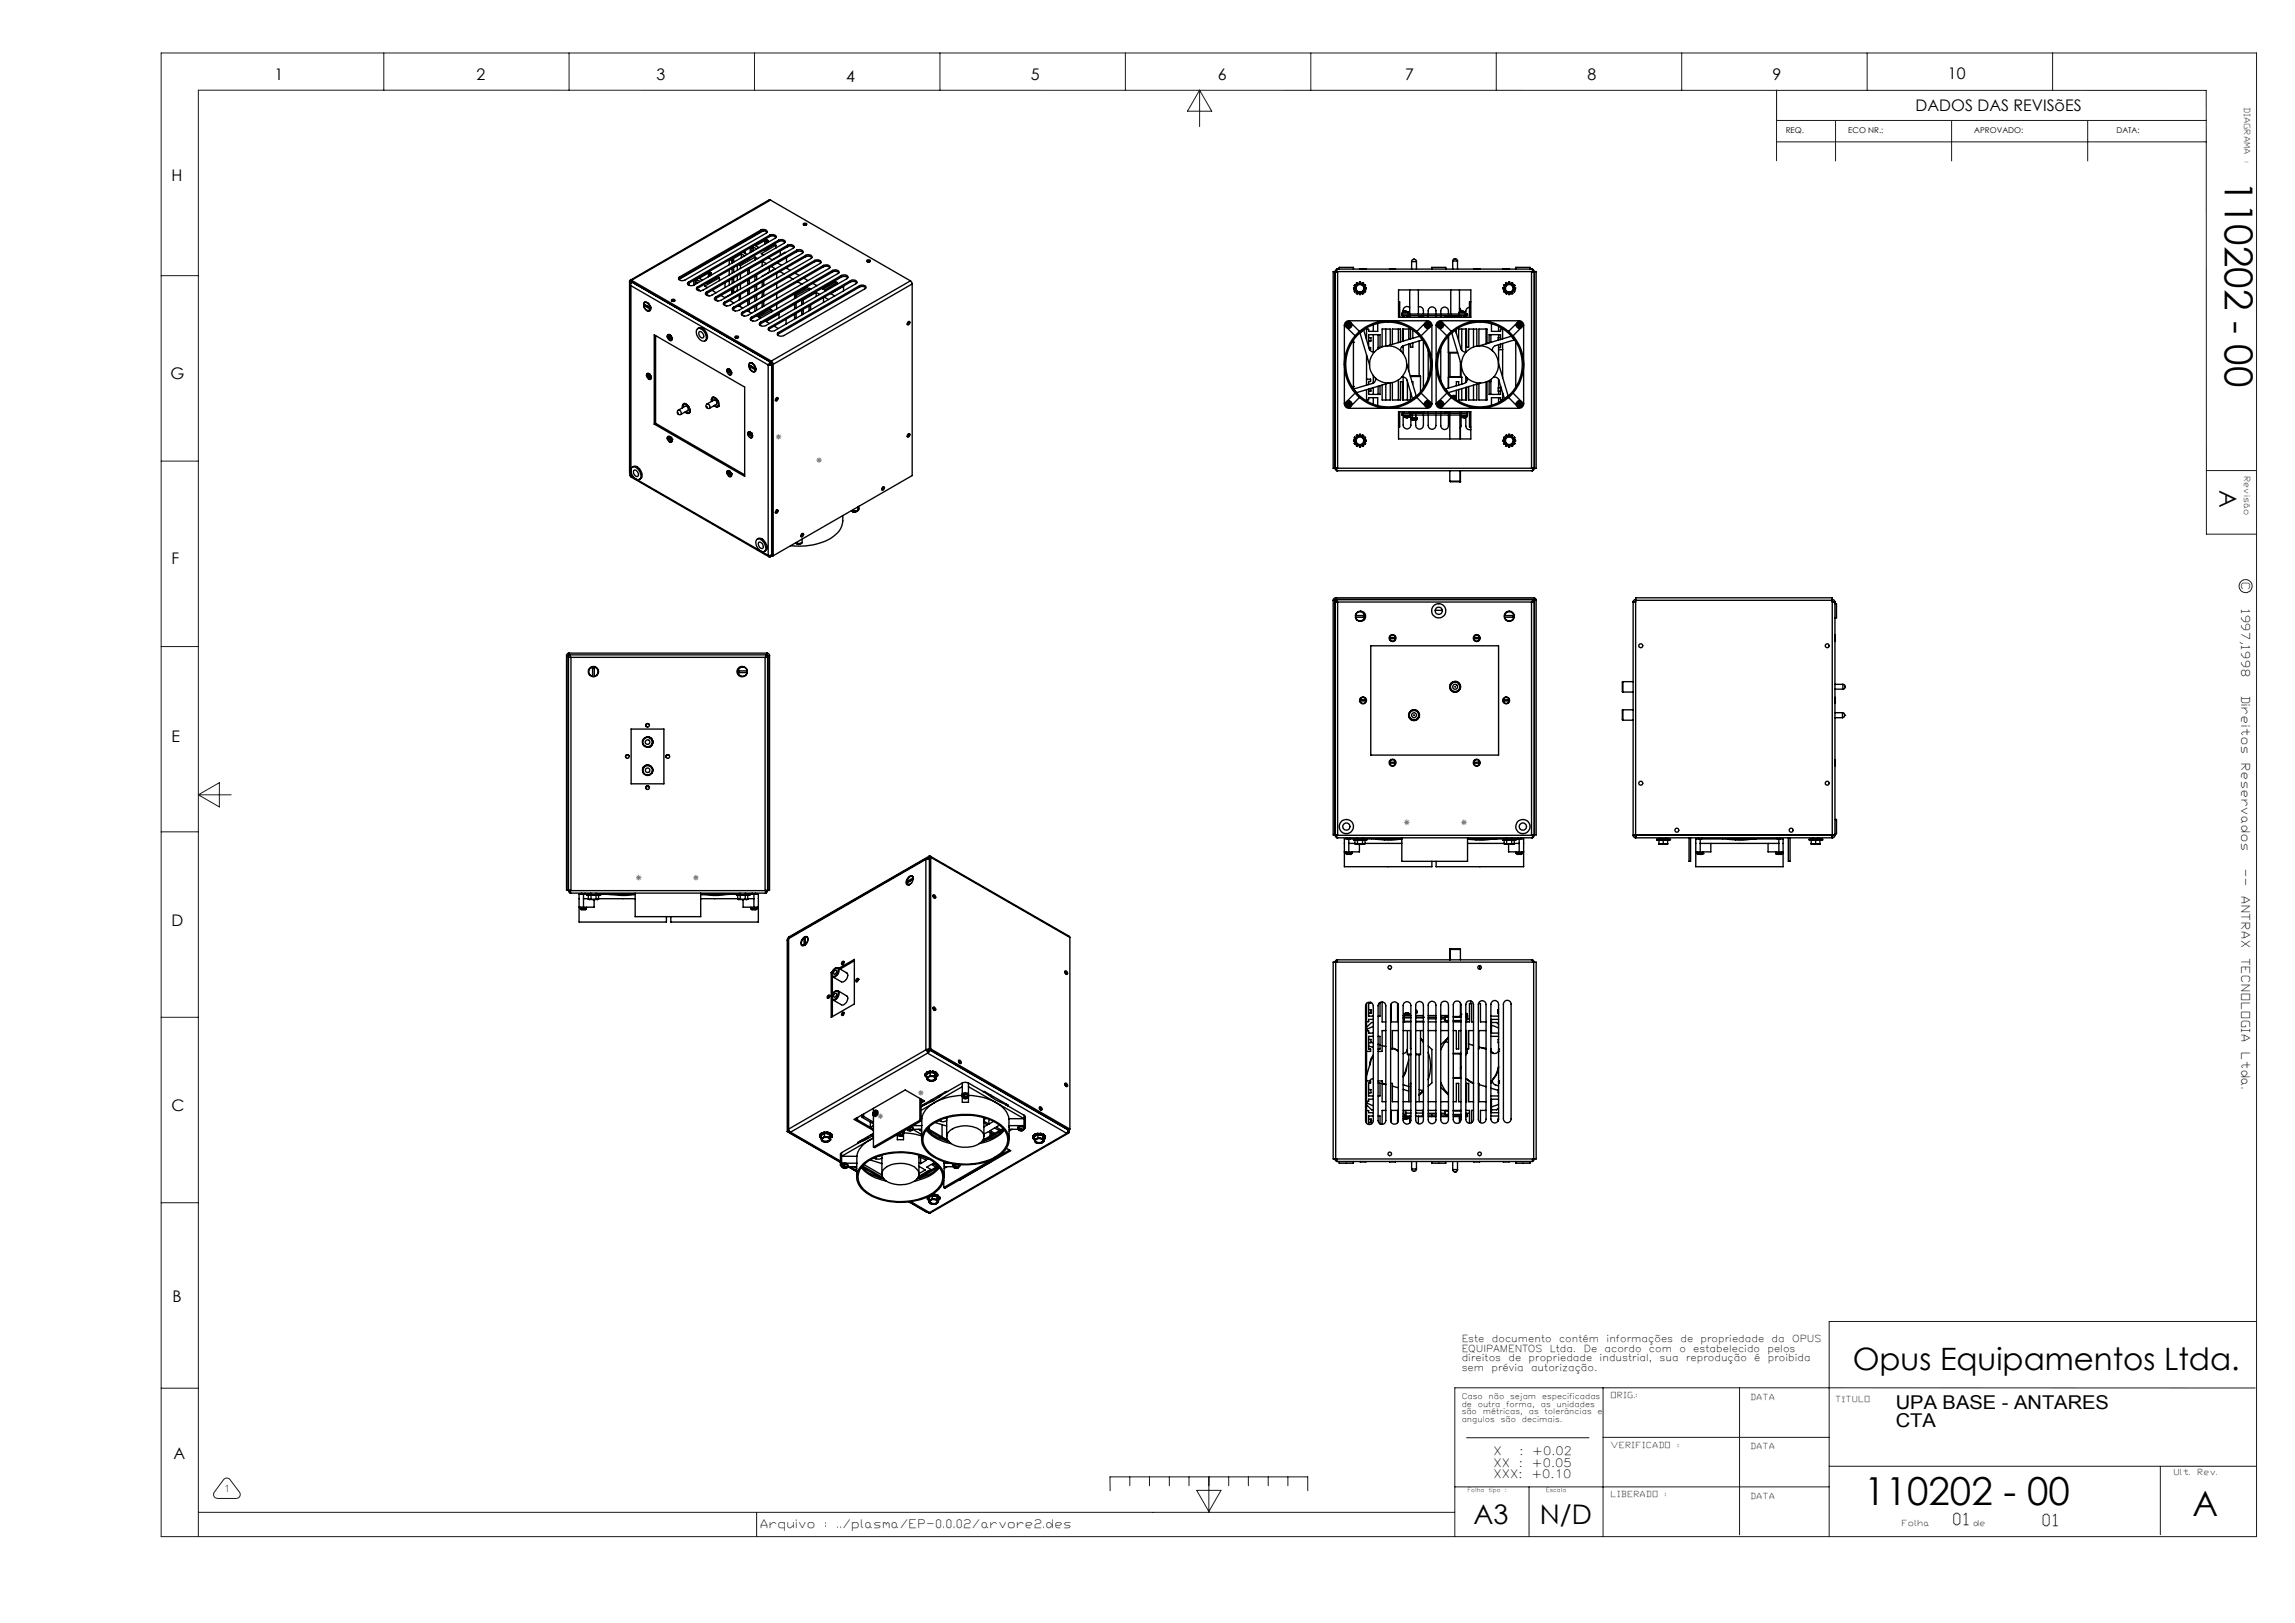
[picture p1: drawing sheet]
<svg xmlns="http://www.w3.org/2000/svg" width="420mm" height="297mm" viewBox="0 0 420 297" stroke-linecap="round" stroke-linejoin="round" font-family="sans-serif">
<defs><g id="words">
<g font-size="7.1">
<text x="407.2" y="33.2" transform="rotate(90 407.2 33.2)">110202 - 00</text>
<text x="341.2" y="275.3">110202 - 00</text>
</g>
<text font-size="6.3" x="401.3" y="277.4">A</text>
<text font-size="5.6" x="339.1" y="250.7">Opus Equipamentos Ltda.</text>
<g font-size="4.9">
<text x="269.7" y="278.9">A3</text>
<text x="281.8" y="278.9">N/D</text>
</g>
<text font-size="4.4" x="406.2" y="89.7" transform="rotate(90 406.2 89.7)">A</text>
<g font-size="3.5">
<text x="346.9" y="257.8">UPA BASE - ANTARES</text>
<text x="346.9" y="261.1">CTA</text>
</g>
<g font-size="3">
<text x="357.6" y="279.1">01</text>
<text x="373.9" y="279.2">01</text>
</g>
<g font-size="2.9">
<text x="50.3" y="14.7">1</text>
<text x="87.2" y="14.6">2</text>
<text x="120.2" y="14.6">3</text>
<text x="154.8" y="15">4</text>
<text x="188.7" y="14.6">5</text>
<text x="222.9" y="14.6">6</text>
<text x="257.1" y="14.6">7</text>
<text x="290.5" y="14.6">8</text>
<text x="324.4" y="14.6">9</text>
<text x="356.5" y="14.4">10</text>
<text x="350.6" y="20.3">DADOS DAS REVISõES</text>
<text x="31.4" y="33.1">H</text>
<text x="31.2" y="69.4">G</text>
<text x="31.4" y="103.3">F</text>
<text x="31.4" y="135.8">E</text>
<text x="31.4" y="169.4">D</text>
<text x="31.4" y="203.4">C</text>
<text x="31.6" y="238.2">B</text>
<text x="31.7" y="267">A</text>
</g>
<g font-size="2.1">
<text x="410.2" y="106.7" transform="rotate(90 410.2 106.7)">C</text>
<text x="410.2" y="111.6" transform="rotate(90 410.2 111.6)">1997,1998</text>
<text x="410.2" y="127.5" transform="rotate(90 410.2 127.5)">Direitos</text>
<text x="410.2" y="139.9" transform="rotate(90 410.2 139.9)">Reservados</text>
<text x="410.2" y="159.3" transform="rotate(90 410.2 159.3)">--</text>
<text x="410.2" y="164.1" transform="rotate(90 410.2 164.1)">ANTRAX</text>
<text x="410.2" y="175.4" transform="rotate(90 410.2 175.4)">TECNOLOGIA</text>
<text x="410.2" y="192.7" transform="rotate(90 410.2 192.7)">Ltda.</text>
<text x="273.3" y="266.3">X</text>
<text x="273.3" y="268.4">XX</text>
<text x="278" y="268.4">:</text>
<text x="278.1" y="266.3">:</text>
<text x="280.3" y="268.4">+0.05</text>
<text x="280.4" y="266.3">+0.02</text>
<text x="273.3" y="270.5">XXX:</text>
<text x="280.3" y="270.5">+0.10</text>
<text x="139.3" y="279.7">Arquivo</text>
<text x="151.2" y="279.7">:</text>
<text x="153.3" y="279.7">../plasma/EP-0.0.02/arvore2.des</text>
</g>
<g font-size="1.8">
<text x="267.5" y="245.6">Este</text>
<text x="273" y="245.6">documento</text>
<text x="285.3" y="245.6">contém</text>
<text x="294" y="245.6">informações</text>
<text x="307.5" y="245.6">de</text>
<text x="311.2" y="245.6">propriedade</text>
<text x="324.2" y="245.6">da</text>
<text x="328" y="245.6">OPUS</text>
<text x="267.5" y="247.3">EQUIPAMENTOS</text>
<text x="267.5" y="249.1">direitos</text>
<text x="267.5" y="250.8">sem</text>
<text x="273" y="250.8">prévia</text>
<text x="276.1" y="249.1">de</text>
<text x="279.7" y="249.1">propriedade</text>
<text x="280.2" y="250.8">autorização.</text>
<text x="283.6" y="247.3">Ltda.</text>
<text x="289.8" y="247.3">De</text>
<text x="292.7" y="249.1">industrial,</text>
<text x="293.6" y="247.3">acordo</text>
<text x="301.8" y="247.3">com</text>
<text x="303.7" y="249.1">sua</text>
<text x="307.4" y="247.3">o</text>
<text x="308.5" y="249.1">reprodução</text>
<text x="309.9" y="247.3">estabelecido</text>
<text x="321" y="249.1">é</text>
<text x="323.5" y="247.3">pelos</text>
<text x="323.5" y="249.1">proibida</text>
</g>
<text font-size="1.7" x="40.9" y="273">1</text>
<g font-size="1.5">
<text x="410.7" y="19.7" transform="rotate(90 410.7 19.7)">DIAGRAMA</text>
<text x="326.8" y="24.4">REQ.</text>
<text x="338.3" y="24.4">ECO NR.:</text>
<text x="361.3" y="24.4">APROVADO:</text>
<text x="387.3" y="24.4">DATA:</text>
<text x="410.7" y="29.6" transform="rotate(90 410.7 29.6)">:</text>
<text x="410.7" y="87.3" transform="rotate(90 410.7 87.3)">Revisão</text>
<text x="294.9" y="255.8">ORIG.:</text>
<text x="320.4" y="256.1">DATA</text>
<text x="336" y="256.6">TÍTULO</text>
<text x="294.9" y="265">VERIFICADO</text>
<text x="307.1" y="265">:</text>
<text x="320.4" y="265.2">DATA</text>
<text x="397.9" y="270">Ult.</text>
<text x="402.3" y="270">Rev.</text>
<text x="294.9" y="274">LIBERADO</text>
<text x="304.8" y="274">:</text>
<text x="320.4" y="274.2">DATA</text>
<text x="348.2" y="279.2">Folha</text>
<text x="361.3" y="279.2">de</text>
</g>
<g font-size="1.4">
<text x="267.5" y="256">Caso</text>
<text x="267.5" y="257.4">de</text>
<text x="270.4" y="257.4">outra</text>
<text x="272.4" y="256">não</text>
<text x="275.7" y="257.4">forma,</text>
<text x="276.4" y="256">sejam</text>
<text x="282" y="257.4">as</text>
<text x="282.2" y="256">especificadas</text>
<text x="284.9" y="257.4">unidades</text>
<text x="267.5" y="258.8">são</text>
<text x="267.5" y="260.2">angulos</text>
<text x="271.4" y="258.8">métricas,</text>
<text x="274.7" y="260.2">são</text>
<text x="278.5" y="260.2">decimais.</text>
<text x="279.8" y="258.8">as</text>
<text x="282.7" y="258.8">tolerâncias</text>
<text x="292.4" y="258.8">e</text>
</g>
<g font-size="1">
<text x="268.6" y="273.1">Folha</text>
<text x="272.5" y="273.1">tipo</text>
<text x="275.4" y="273.1">:</text>
<text x="282.9" y="273.1">Escala</text>
</g>
</g></defs>
<g fill="none" stroke="#191924" stroke-width=".18">
<path d="M29.5 9.7h383.5v271.5h-383.5zM70.2 9.7v6.8M104.1 9.7v6.8M138.1 9.7v6.8M172 9.7v6.8M206 9.7v6.8M219.5 16.5v6.7M219.5 16.5l2.3 3.9h-4.5zM239.9 9.7v6.8M273.8 9.7v6.8M307.8 9.7v6.8M325.1 16.5v12.9"/>
<path d="M341.7 9.7v6.8M375.6 9.7v6.8M325.1 22h78.7M325.1 26h78.7M335.9 22v7.5M357.2 22v7.5M382.1 22v7.5M29.5 50.4h6.8M29.5 84.4h6.8M403.8 86.1h9.2M413 97.8h-9.2v-81.3h-367.5v264.6M29.5 118.3h6.8"/>
<path d="M29.5 152.2h6.8M36.3 145.4h6M36.3 145.4l3.8-2.2v4.5zM29.5 186.2h6.8M29.5 220.1h6.8M29.5 254h6.8M293.4 254v27.2M318.3 254v26.9M412.7 254h-146.5v27.2M413 241.8h-78.2v39.3M36.3 276.8h229.9M40.9 270.8a.74 .74 0 0 1 1.2 0l1.7 2.2a.72 .72 0 0 1 .1 .8 .72 .72 0 0 1-.6 .4h-3.5a.73 .73 0 0 1-.6-1.2z"/>
<path d="M138.5 276.8v4.4M203.2 272.8l-.1-2.5h36.2v2.5M206.8 270.3v1.6M210.4 270.3v1.6M214 270.3v1.6M217.6 270.3v1.6M219 272.7h4.4l-2.2 3.9zM221.2 270.3v6.4M224.9 270.3v1.6M228.5 270.3v1.6M232.1 270.3v1.6M235.7 270.3v1.6"/>
<path d="M266.2 272.1h68.6M268.4 263.1h22.4M279.8 272.1v9M293.4 263h41.4M334.8 268.3h78.2M395.4 268.3v12.5"/>
<circle cx="411" cy="107.2" r="1.19"/>
</g>
<g fill="none" stroke="#808080" stroke-width=".18">
<path d="M142 79.9h1M142.1 79.6l.7 .7M142.5 79.4v1M142.8 79.6l-.7 .7M149.4 84.2h1M149.5 83.9l.7 .7M149.9 83.7v1M150.2 83.9l-.7 .7M257 150.5h1M257.1 150.1l.7 .7M257.5 150v1M257.8 150.1l-.7 .7"/>
<path d="M267.4 150.5h1M267.5 150.1l.8 .7M267.9 150v1M268.3 150.1l-.8 .7M116.4 160.6h1M116.5 160.3l.7 .7M116.9 160.1v1M117.2 160.3l-.7 .7M126.9 160.6h.9M127 160.3l.7 .7M127.4 160.1v1M127.7 160.3l-.7 .7"/>
<path d="M168 200h1M168.2 199.6l.7 .7M168.5 199.5v1M168.9 199.6l-.7 .7M160.6 204.3h1M160.8 203.9l.7 .7M161.1 203.8v1M161.5 203.9l-.7 .7"/>
</g>
<g fill="none" stroke="#000" stroke-width=".25">
<path d="M141 36.6h-.2l-25.5 14.7M141 36.6l-25.4 14.7M141 36.6l25.6 14.8M115.2 51.5l.3 .1M115.2 51.5v35.1h.1M115.3 52.1v34.8l.2 .2M115.5 51.6l-.1 .6M115.5 52.3v34.8M115.5 52.3l25.1 14.5M115.6 51.3h-.2l-.2 .2M115.6 51.6h-.1M115.6 51.3l25.5 14.8"/>
<path d="M115.6 51.6l25.5 14.8M115.6 51.3v.3M115.7 51.6l-.3 .5 .1 .2M117.8 55.8l1.2 .7a.45 .45 0 0 1-.5 .3 .45 .45 0 0 1-.4-.3zM117.8 55.6l1.2 .7M117.9 55.3h.1M117.9 55.3a1.07 1.07 0 0 1 1 1.6 1.02 1.02 0 0 1-1.1-1.3zM117.9 55.3l.6 .2 .3 .3 .2 .5M118.2 55.9l.8 .5M118.5 55.4l.4 .4 .1 .5M119 56.2h.1M119 56.5l-.2 .3"/>
<path d="M119 56.3v-.2v.3M119 56.3h.1M119 56.4v.1M119 56.5h.1M119.1 56.3l-.1 .2M122.9 54.9a.35 .35 0 0 1 .3-.2 .35 .35 0 0 1 .3 .3 .36 .36 0 0 1-.4 .2 .36 .36 0 0 1-.2-.3zM122.9 55.1h.6M123 55.1h.3M123.1 55.1h.1M124.4 50.9l-.2 .2M124.4 50.7v.2M125.9 51.9l.2 .1"/>
<path d="M126 51.9l-.2 .1M126 51.6v.3M126.1 52l-.2 .1M126.1 52v.2M127 51.3v.9M127.1 51.3h.1M127.2 51.3v.7M127.5 51.2l.6 .3M127.5 51.2l-.3 .1M127.5 51.2v.7M127.6 52.8l-.1 .1M127.6 52.5v.3"/>
<path d="M127.8 53l.4 .2M127.8 53l-.1 .1M127.8 53v.2M129.2 53.8l.6 .3M129.3 53.7l-.2 .2M129.3 53.4v.3M129.6 49.9l.3 .2M129.6 49.9l-1.6 1 .6 .4M129.6 49.9v.8M129.6 51.6v.1M129.8 49.7l.4 .2M129.9 51.5h.1"/>
<path d="M129.9 50.1v.4M130.2 49.9l-.3 .2M130.2 49.9v.4M130.2 51.3v.1M130.3 53.1l.8 .5M130.8 54.7l.6 .4M130.8 50.9v.1M131 54.6l-.2 .2M131 54.4v.2M131.1 50.8l-1.7 .9M131.4 50.7l.3 .1M131.7 50.8l-2.7 1.5 .4 .3"/>
<path d="M131.7 50.8v.6M132.4 55.7l.6 .3M132.6 55.6l-.2 .1M132.6 55.3v.3M132.7 51.7v.9M133.5 47.6v.8M133.5 49.4v.9M133.5 51.3v.9M133.6 55l.7 .5M133.6 47.5l.4 .2M134 47.7v.5M134 49.1v.9"/>
<path d="M134 51v.9M134 52.9v.8M134.1 56.6l.5 .3M134.2 56.5l-.1 .2M134.2 56.2v.3M134.3 47.6l-.3 .1M134.3 47.6v.4M134.3 49v.8M134.3 50.8v.9M134.3 52.7v.8M134.9 48.8h.1M134.9 48.6v.9"/>
<path d="M134.9 50.4v.9M134.9 52.3v.9M135 53.1l-2.4 1.4-.7-.4M135.2 55.9l.7 .5M135.2 48.4l.3 .2M135.3 54v.9M135.3 55.9v.1M135.5 48.6v.5M135.5 50.1v.9M135.5 52v.9M135.5 53.9v.8M135.5 55.7v.4"/>
<path d="M135.7 46.5l.6 .3M135.7 46.5l-1.7 .9 .3 .2M135.7 46.5v.7M135.7 48.2h.1M135.9 57.4l-.2 .2 .5 .2M135.9 57.1v.3M136.2 46l.2 .1M136.4 46.1l-.3 .1 .6 .4M136.4 46.1v.3M136.8 56.9l.7 .4M136.8 49.4v.8M136.8 51.2v.9"/>
<path d="M136.8 53.1v.9M136.8 55v.8M136.8 56.8v.1M137.1 47.3l-1.6 1M137.1 49.2v.9M137.1 51v.9M137.1 52.9v.9M137.1 54.8v.9M137.1 56.7v.4M137.3 45.3v.9M137.4 45.3l.2 .1M137.5 58.3l-.2 .2 .5 .2"/>
<path d="M137.5 58.1v.2M137.6 45.4v.7M137.9 45.2l.6 .3M137.9 45.2l-.3 .2M137.9 45.2v.7M138.1 50.5v.9M138.1 52.3v.9M138.1 54.2v.9M138.1 56.1v.9M138.2 47.1l.4 .2M138.2 47.1l-2.7 1.5M138.2 47.1v.5"/>
<path d="M138.5 50.3v.9M138.5 52.2v.9M138.5 54v.9M138.5 55.9v.9M139 59.5h.1M139.1 59.5h.1M139.2 59.3l-.2 .1M139.2 59v.3M139.2 42.1l.5-.1h.4a.34 .34 0 0 1 .3 .3 .34 .34 0 0 1-.2 .4l-14.9 8.6h-.8l-.3-.2 .2-.4M139.2 42.4l.7-.1 .5 .2M139.2 42.1l-14.8 8.6M139.2 42.1v.3"/>
<path d="M139.2 42.4l-14.8 8.5M139.5 50.5h.1M139.5 50.5v.1M139.5 51.6v.9M139.5 53.4v.9M139.5 55.3v.9M139.5 57.2v.2M139.7 42.3l-15.5 8.8M139.8 51.4v.9M139.8 53.3v.9M139.8 55.2v.9M139.8 57v.2"/>
<path d="M139.9 44l.3 .2M139.9 44l-1.6 1 .6 .3M139.9 44v.7M139.9 45.7h.1M140.1 43.7l.4 .3M140.2 45.5h.1M140.2 44.2v.4M140.3 48.3l-.8-.5v.9M140.5 44l-.3 .2M140.5 44v.4M140.5 45.4h.1M140.8 48.9v.9"/>
<path d="M140.8 59.9v.3M140.9 43l.6-.1 .4 .2 .2 .3-.2 .2-14.9 8.6h-.9l-.3-.3 .2-.3M140.9 43.3l.6-.1 .5 .3M140.9 43l-14.9 8.6M140.9 43v.3M140.9 43.3l-14.9 8.6M141.1 48.8l.8 .4-2.4 1.3M141.2 45h.1M141.2 56.7v.4M141.2 56.7l-.3-.2-2.3 1.4-.1-.1M141.2 56.7l-2.3 1.4 .3 .1M141.4 44.8l-1.7 1"/>
<path d="M141.7 59.7l.7 .4M141.7 44.7l.3 .2M142 44.9l-2.7 1.5 .5 .3M142 44.9v.5M142.1 50.1v.8M142.1 51.9v.9M142.1 53.8v.9M142.1 55.7v.8M142.2 48.1l.8 .4M142.4 57.4l.2 .1M142.5 44l.7-.2 .4 .2 .1 .3-.2 .2-14.8 8.6-.7 .1a.42 .42 0 0 1-.5-.6l.1-.1M142.5 44.2l.7-.1 .5 .3"/>
<path d="M142.5 44l-14.9 8.5M142.5 44v.2M142.5 44.2l-14.9 8.6M142.6 57.5l-2.4 1.3 .6 .4M142.6 57.5v.7M142.7 49.7l.8 .4M142.8 45.9v.8M143.8 46.2h-.1l-2.4 1.4-.7-.4M143.9 58.4v.9M143.9 49l.7 .5M143.9 47.1v.9M143.9 49v.1"/>
<path d="M144.1 44.9l.7-.1 .4 .1 .1 .3-.2 .2-14.8 8.6a.65 .65 0 0 1-.7 .2 .65 .65 0 0 1-.4-.7l.1-.1M144.1 45.2l.5-.2 .4 .1 .3 .2M144.1 44.9l-14.8 8.5M144.1 44.9v.3M144.1 45.2l-14.8 8.5M144.4 50.6l.7 .5M145.4 54l.3 .1M145.4 54v.6M145.4 55.6v.9M145.4 57.5v.9M145.5 50l.8 .4M145.7 54.1v.4"/>
<path d="M145.7 55.5v.9M145.7 57.4v.8M145.8 45.8a.67 .67 0 0 1 .7-.1 .67 .67 0 0 1 .4 .5l-15 8.8-.7 .1-.4-.2-.1-.3 .3-.2M145.8 46.1l.7-.1 .4 .2M145.8 45.8l-14.8 8.6M145.8 45.8v.3M145.8 46.1l-14.8 8.5M146 51.6l.8 .4M146.7 54.9v.9M146.7 56.8v.8M146.9 54.8l.1 .1M147 54.9v.7"/>
<path d="M147 56.6v.9M147.1 40.9l.5 .1a.29 .29 0 0 1-.3 .2 .29 .29 0 0 1-.2-.3zM147.1 41.2h.5M147.1 50.9l.8 .5M147.2 41.2h.3M147.4 46.7l.4-.1 .5 .1a.34 .34 0 0 1 .3 .3 .34 .34 0 0 1-.2 .3l-14.8 8.6h-.9l-.3-.3 .2-.3M147.4 47l.7-.1 .5 .2M147.4 46.7l-14.8 8.6M147.4 46.7v.3M147.4 47l-14.8 8.6M147.6 52.5l.2 .1-2.4 1.4M148.1 52.8l.3 .1"/>
<path d="M148.1 52.8l-2.4 1.3M148.1 52.8v.3M148.1 56v.9M148.3 55.8v.9M148.7 51.9l.8 .4M149.1 47.7l.7-.1a.42 .42 0 0 1 .4 .5l-15 8.7h-.9a.31 .31 0 0 1-.3-.2 .31 .31 0 0 1 .2-.4M149.1 47.9l.7-.1 .4 .3M149.1 47.7l-14.9 8.5M149.1 47.7v.2M149.1 47.9l-14.9 8.6M149.4 53.5l-2.4 1.4M149.4 53.5l.6 .4"/>
<path d="M149.4 53.5v.7M150.7 48.6l.7-.1a.49 .49 0 0 1 .5 .4l-.2 .2-14.9 8.6-.6 .1a.42 .42 0 0 1-.5-.5l.2-.2M150.7 48.8l.7-.1 .5 .3M150.7 48.6l-14.8 8.5M150.7 48.6v.2M150.7 54.5v.8M150.7 48.8l-14.8 8.6M150.8 54.4l.8 .4M152.4 49.5l.6-.1 .4 .2 .2 .2-.2 .3-14.9 8.5a.65 .65 0 0 1-.7 .2 .65 .65 0 0 1-.4-.6l.1-.1M152.4 49.8l.4-.2 .4 .1 .3 .2M152.4 49.5l-14.9 8.6M152.4 49.5v.3"/>
<path d="M152.4 49.8l-14.9 8.5M153.2 51.7l-.2-.1-2.4 1.3-.2-.1M153.2 51.7l-2.3 1.4 .2 .1M153.2 51.7v.3M154 50.4l.7-.1a.41 .41 0 0 1 .4 .6l-14.9 8.7-.7 .1-.4-.2-.1-.2 .2-.3M154 50.7l.7-.1 .5 .2M154 50.4l-14.8 8.6M154 50.4v.3M154 50.7l-14.8 8.6M154.3 52.3l.1 .1M154.4 52.4l-2.4 1.3 .8 .4M154.4 52.4v.8"/>
<path d="M155.6 51.4a.65 .65 0 0 1 .8-.2 .65 .65 0 0 1 .4 .6l-15 8.7h-.9l-.3-.3 .2-.3M155.6 51.6l.7-.1 .5 .2M155.6 51.4l-14.8 8.5M155.6 51.4v.2M155.6 51.6l-14.8 8.6M157.3 52.3l.7-.1a.42 .42 0 0 1 .4 .5l-15 8.7-.6 .1a.49 .49 0 0 1-.6-.4l.3-.2M157.3 52.5l.7-.1 .4 .3M157.3 52.3l-14.8 8.6M157.3 52.3v.2M157.3 52.5l-14.8 8.6M158.7 47.6h.5a.28 .28 0 0 1-.1 .4 .28 .28 0 0 1-.4-.1l-.1-.2zM158.7 47.9h.5"/>
<path d="M158.8 47.9h.3M166.2 58.9l.2-.1a.35 .35 0 0 1 .1 .4 .35 .35 0 0 1-.4 .2zM166.3 58.8l-.3 .5M166.6 51.4l.3 .6M166.6 51.4l-25.5 14.7M166.9 52l-25.4 14.7M166.9 52v35l-25.4 14.7M244.3 49.8l.5-.1v36l-.5-.2M244.7 49.7v-.5h35.8v.5M244.7 49.3l-.4 .3v36.1M245.1 49.2v-.3h2.6v.3M246 59.5v14.4"/>
<path d="M246 59.5l2 2M246.7 59.8v.2h.2v-.2M246.7 59.2l.1-.3 .1 .1v.2M246.7 59.2a.32 .32 0 0 0-.2 .3 .32 .32 0 0 0 .2 .3M246.7 59.2v.6M246.8 58.7a.85 .85 0 0 0-.8 .8M246.8 58.7h14.4M246.8 58.7l2 1.9M246.9 59.2a.32 .32 0 0 1 .3 .3 .32 .32 0 0 1-.3 .3M246.9 59.2v.6M247.9 52.1l.3 .1 .2-.1-.2-.3 .2-.1 .1 .3 .3-.1v-.3h.2v.3l.2 .1 .1-.3h.1l.2 .1-.2 .3 .2 .1 .2-.1 .1 .1-.2 .2v.2h.3v.3h-.3v.1l.2 .2v.2l-.3-.1-.2 .1 .2 .3-.2 .1-.2-.3-.2 .1v.3h-.2v-.3l-.3-.1-.1 .3-.2-.1 .2-.3-.2-.1-.3 .1-.1-.2 .3-.1-.1-.2h-.3v-.3h.3l.1-.2-.3-.1zM248.2 53.2l.4 .3h.3"/>
<path d="M248.2 52.3l-.1 .4 .1 .5M248.2 53.2l.2 .3h.5M248.2 52.3l-.2 .5 .2 .4M248.9 52l.4 .1 .3 .2M248.9 52l-.4 .1-.3 .2M248.9 52h-.5l-.2 .3M248.9 52h.4l.3 .3M248.9 49.2h1.1M249.6 52.3l.1 .3-.1 .6M249.6 53.2l-.2 .2-.5 .1M249.6 53.2l-.3 .3h-.4M249.6 52.3l.2 .5-.2 .4"/>
<path d="M251.3 59.4v1.2M252.1 59.2v1.4h-1.6v-.3h-.4M254.3 49.2h1.1M255.9 53.1h13.3v5h-13.3zM255.9 55.2h.3v2.9M256.5 57.5h12.1v.2h-12.1zM256.6 57.2h1.1M256.6 57.2v.3M256.7 57.1l-.1 .1M256.7 57.1h1M256.8 57.7v.4M256.9 57.7v.4"/>
<path d="M257.1 57l-.4 .1M257.1 57h.1M257.2 57h.1M257.2 57h.2M257.3 57h.2M257.3 57h.1M257.4 57l.3 .1M257.4 57h.1M257.5 57.7v.4M257.5 57.7v.2h.5v-.2M257.6 57.7v.2M257.7 57.1v.1"/>
<path d="M257.7 57.2v.3M257.9 57.7v.2M258 56.3a.74 .74 0 0 0-.9-.1 .74 .74 0 0 0-.3 .9M258 53.1v4.4M258.3 47.9a.44 .44 0 0 1 .5-.5 .44 .44 0 0 1 .4 .5M258.3 47.9h.9M258.3 47.9v1.3M259.2 47.9v1.3M259.6 56.2l.3-.1 .3 .2a1.15 1.15 0 0 1 .3 1.2M259.6 53.1v4.4M259.7 57.7v.2h.5v-.2M259.8 57.7v.2"/>
<path d="M260.1 57.7v.2M260.3 57.7l.1 .4M260.5 57.7v.4M261.1 59.8v.2h.2v-.2M261.1 59.2l.1-.3 .1 .1v.2M261.1 59.2a.32 .32 0 0 0-.2 .3 .32 .32 0 0 0 .2 .3M261.1 59.2v.6M261.2 58.7a.85 .85 0 0 1 .8 .8M261.2 58.7l-1.9 1.9M261.3 59.2a.32 .32 0 0 1 .2 .3 .32 .32 0 0 1-.2 .3M261.3 59.2v.6M261.4 57.5a1.12 1.12 0 0 1 .2-1.2 .71 .71 0 0 1 .8-.1 .71 .71 0 0 1 .4 .7v.6"/>
<path d="M261.4 57.7v.4M262 49.2v-.3h2.6v.3M262 59.5v14.4M262 59.5l-1.9 2M262.8 57.7v.4M262.8 59.5v14.4M262.8 59.5l2 2M263.5 59.8v.2h.2v-.2M263.5 59.2l.1-.3 .1 .1v.2M263.5 59.2a.32 .32 0 0 0-.2 .3 .32 .32 0 0 0 .2 .3M263.5 59.2v.6M263.6 58.7a.85 .85 0 0 0-.8 .8"/>
<path d="M263.6 58.7l2 1.9M263.6 58.7h14.4M263.7 57.5a.99 .99 0 0 1 .4-1.2l.4-.1 .3 .2a1.09 1.09 0 0 1 .3 1.1M263.7 57.7v.4M263.7 59.2a.32 .32 0 0 1 .2 .3 .32 .32 0 0 1-.2 .3M263.7 59.2v.6M264.5 57.9h2.8M264.5 57.9v.2M264.6 57.7l-.1 .2M265.5 53.1v4.4M265.9 47.8a.44 .44 0 0 1 .4-.4 .44 .44 0 0 1 .4 .4M265.9 47.8h.8"/>
<path d="M265.9 47.8v1.4M266.7 47.8v1.4M267.1 57.2h1.1M267.1 57.2v.3M267.1 57.1v.1M267.1 56.4l.3 .6M267.1 57.1h1M267.1 53.1v4M267.3 57.7v.4M267.4 57l-.3 .1M267.4 57h.2M267.5 57h-.1"/>
<path d="M267.5 57h.1M267.6 57h.3h-.2M267.6 57h.1M267.8 57l.3 .1M267.9 57.9h.2M267.9 57.7v.4M268 57.7l.1 .2M268.1 57.9v.2M268.1 57.1l.1 .1M268.2 57.2v.3M268.3 57.7v.4M268.9 56.3l-.5 .3-.1 .9"/>
<path d="M269.2 55.2h-.3v2.9M269.7 49.2h1.1M272.9 59.2v1.4h1.7v-.3h.4M274.2 59.7v.9M275.1 49.2h1.1M275.2 52.1l.3 .1 .2-.1-.2-.3 .2-.1 .2 .3 .1-.1 .1-.3h.2v.3l.2 .1 .2-.3 .1 .1-.1 .3 .2 .1 .2-.1 .1 .1-.2 .2v.2h.4v.3h-.4v.2l.2 .1-.1 .2-.2-.1-.2 .1 .2 .3-.2 .1-.2-.3-.2 .1v.3h-.2v-.3l-.2-.1-.2 .3-.1-.1 .1-.3-.2-.1-.2 .1-.1-.1 .2-.2-.1-.2h-.2v-.3h.2l.1-.1-.2-.2zM275.5 53.2l.2 .2 .5 .1M275.5 52.3l-.1 .3 .1 .6M275.5 53.2l.2 .3h.5M275.5 52.3l-.2 .5 .2 .4M276.2 52l.4 .1 .3 .2M276.2 52l-.4 .1-.3 .2"/>
<path d="M276.2 52h.4l.3 .3M276.2 52h-.5l-.2 .3M276.9 52.3l.1 .4-.1 .5M276.9 53.2l-.4 .3h-.3M276.9 53.2l-.3 .3h-.4M276.9 52.3l.2 .5-.2 .4M277.4 49.2v-.3h2.6v.3M278 59.8v.2h.1v-.2M278 59.2v-.3l.1 .1v.2M278 59.2a.31 .31 0 0 0-.3 .3 .31 .31 0 0 0 .3 .3M278 59.2v.6M278 58.7a.85 .85 0 0 1 .8 .8"/>
<path d="M278 58.7l-1.9 1.9M278.1 59.2a.32 .32 0 0 1 .2 .3 .32 .32 0 0 1-.2 .3M278.1 59.2v.6M278.8 59.5v14.4M278.8 59.5l-1.9 2M280.4 49.3l.3 .1 .1 .3M280.8 49.7v36M280.8 49.8l-.5-.1v36l.5-.2M118.3 68.8l.1-.4a.66 .66 0 0 1 .7 .2 .66 .66 0 0 1 0 .8h-.4M118.3 68.8l.2 .3 .3 .3 .3-.2M118.3 68.8l.8 .4M118.4 68.5h.3l.4 .5-.8-.4z"/>
<path d="M118.4 68.4a.49 .49 0 0 1 .7 .6M118.5 68.7h.1M118.5 68.7l-.2 .1M118.5 68.7l.6 .4M118.7 68.4l.3 .1M118.8 68.4h.1M118.9 68.5h.1M119.1 69.2l-.1 .2M119.1 68.9v.2M119.1 68.9l.1 .1M119.1 69.1v.1M119.1 69.2h.1"/>
<path d="M119.7 61.3l16.6 9.5v16.4l-16.6-9.6zM120 77.5l-.3 .1M120 77.5l16.3 9.4M120 61.4v16.1M122.1 61.7l.1-.4a.68 .68 0 0 1 .7 .3 .68 .68 0 0 1 0 .7h-.3M122.1 61.7l.4 .6h.3l.1-.2M122.1 61.7l.8 .4M122.2 61.4l.2-.1 .3 .2 .2 .4-.8-.4zM122.2 61.3a.52 .52 0 0 1 .8 .6M122.2 79.9a.57 .57 0 0 1 .8 .6M122.3 61.6h.1M122.3 61.6l-.2 .1"/>
<path d="M122.3 61.6l.6 .4M122.6 61.3l.2 .2M122.6 79.9l.2 .1M122.6 61.3l.1 .1M122.6 80h.1M122.9 62l.1 .1M123 62.1l-.2 .2M123 61.9l-.1 .1M123 61.8v.1M123 61.9h.1M123 61.9h-.1M123 62.1h-.1"/>
<path d="M124.1 75.6v.1zM124.1 75.1a.45 .45 0 0 0-.1 .6 .45 .45 0 0 0 .6 .1M124.1 75.1l1.3-.8a.5 .5 0 0 1 .5 .3 .5 .5 0 0 1 0 .5l-1.3 .7M124.1 75.1a.5 .5 0 0 1 .5 .2 .5 .5 0 0 1 0 .5M124.9 74.6a.52 .52 0 0 1 .2-.7 .52 .52 0 0 1 .7 .2l.4 .7a.54 .54 0 0 1-.1 .8 .54 .54 0 0 1-.8-.2M125.3 73.8l-.2 .3v.4a.46 .46 0 0 1 .3-.6 .46 .46 0 0 1 .5 .4l.3 .4a.45 .45 0 0 1 0 .7 .45 .45 0 0 1-.7-.1l.4 .3 .3-.1M126.2 75.5h.1M127.6 60.2a1.22 1.22 0 0 1 1.6 1.1 .69 .69 0 0 1-.2 1.1 .69 .69 0 0 1-1-.3 1.54 1.54 0 0 1-.4-1.9zM127.7 60.1a.95 .95 0 0 1 1.5 .6 1.09 1.09 0 0 1-.2 1.7M128 60.7a.74 .74 0 0 1 .7 .4 .74 .74 0 0 1-.1 .8 .8 .8 0 0 1-.6-1.2zM129.3 74.4l.1 .1zM129.4 73.9a.45 .45 0 0 0-.1 .6 .45 .45 0 0 0 .6 .2"/>
<path d="M129.4 73.9l1.3-.7a.5 .5 0 0 1 .4 .2 .5 .5 0 0 1 0 .6l-1.2 .7M129.4 73.9a.5 .5 0 0 1 .5 .3 .5 .5 0 0 1 0 .5M130.2 73.4a.52 .52 0 0 1 .2-.7 .52 .52 0 0 1 .7 .3 1.01 1.01 0 0 1 .2 1.5l-.6-.3M130.5 72.7l-.2 .3v.4v-.2a.4 .4 0 0 1 .3-.4 .4 .4 0 0 1 .5 .2 .78 .78 0 0 1 .1 1.4l-.4-.2M130.6 72.7h-.1M130.8 74.2l.5 .2h.1M131.4 74.4h.1M131.5 74.3l-.1 .1M131.6 74.3l-.2 .1M133 67.9l.4 .6 .3 .1 .1-.2M133 67.9l.8 .5M133.1 67.7l.3-.1 .4 .6-.8-.4z"/>
<path d="M133.1 67.6a.51 .51 0 0 1 .6 .1 .51 .51 0 0 1 .1 .5M133.2 67.9h.1M133.2 67.9h-.2M133.2 67.9l.6 .4M133.5 67.6l-.3-.1-.2 .4M133.5 67.6l.3 .4a.4 .4 0 0 1-.1 .6l-.3-.1M133.5 67.6l.2 .1M133.5 67.6l.1 .1M133.8 68.2h.1M133.8 68.4l-.1 .2M133.8 68.1v.2M133.8 68v.2"/>
<path d="M133.8 68.3v.1M133.8 68.4h.1M134.5 61.6a.3 .3 0 0 1 .4-.2 .3 .3 0 0 1 .2 .4h-.5zM134.6 61.8h.5M134.7 61.8h.3M136.8 79.4l.1-.3a.61 .61 0 0 1 .7 .3 .61 .61 0 0 1-.2 .7h-.1M136.8 79.5a.46 .46 0 0 0 .3 .5 .46 .46 0 0 0 .5-.1M136.8 79.5l.8 .4M136.9 79.2l.2-.1 .3 .2 .2 .5-.8-.5zM136.9 79.1a.52 .52 0 0 1 .6 .1 .52 .52 0 0 1 .1 .6M137 79.4h.1M137 79.4l-.2 .1"/>
<path d="M137 79.4l.7 .4M137.1 67a.82 .82 0 0 0 1.1 .9l.1-.2M137.1 67h.3l.9 .5M137.1 67l1.2 .7M137.2 66.4a1.07 1.07 0 0 1 1 1.6 1.03 1.03 0 0 1-1.2-1.3zM137.3 66.5l.5 .1 .3 .4 .2 .4-1.2-.6zM137.3 66.5h.4M137.3 79.1l.2 .1M137.3 79.2h.1M137.4 79.2h.1M137.5 79.2h.1M137.7 79.9l-.2 .2"/>
<path d="M137.7 79.6v.2M137.7 79.8v.1M137.7 79.9h-.1M137.7 79.5v.2M138.1 67.9h.1M138.3 67.4h.1M138.3 67.7h.1M140.6 66.8h.1M140.6 66.8v34.8M140.7 66.8h.1M140.8 60.5h.1M140.8 60.2l-.2 .1"/>
<path d="M141 66.5v-.3l-.2 .3-.1 .3M141 66.5l-.3 .3M141 66.6l-.1 .1M141 66.6l.2 .2M141.1 66.1l.4 .6M141.1 66.4l.2 .1M141.1 66.1v.3M141.2 66.8h-.5M141.2 66.4l-.2 .1M141.3 66.5l.2 .2M141.3 66.5v35.1l.2 .1M141.3 66.7l-.1 .1"/>
<path d="M141.3 66.5l-.3 .1M141.5 66.7v35M142.1 72.8l.1-.1a.33 .33 0 0 1 .1 .5 .33 .33 0 0 1-.4 .1zM142.2 72.8l-.3 .4M142.5 61.1l-.2 .2M142.5 60.9v.2M166.3 79.4l.1-.1a.35 .35 0 0 1 .1 .5 .35 .35 0 0 1-.4 .1zM166.3 79.4l-.3 .5M246 73.9a.85 .85 0 0 0 .8 .8M246.7 74.2v.2h.2v-.2M246.7 73.6v-.2h.2v.2M246.7 73.6a.32 .32 0 0 0-.2 .3 .32 .32 0 0 0 .2 .3"/>
<path d="M246.7 73.6v.6M246.8 74.7h14.4M246.9 73.6a.32 .32 0 0 1 .3 .3 .32 .32 0 0 1-.3 .3M246.9 73.6v.6M247.6 62.4l.1 .2M247.7 62.6v-.3v8.9v-.5M247.7 62.6h.1M247.7 70.7h.1M247.7 70.7l-.1 .3M247.9 80l.3 .1 .2-.2-.2-.2 .2-.1 .1 .2h.3v-.3h.2v.3h.2l.1-.2 .3 .1-.2 .3 .2 .1 .2-.1 .1 .1-.2 .2v.2h.3v.2h-.3v.2l.2 .2v.1h-.3l-.2 .1 .2 .3-.3 .1-.1-.2h-.2l-.1 .3-.3-.3-.3 .2-.1-.1 .2-.3-.2-.1-.3 .1-.1-.2 .3-.1-.1-.3h-.3v-.2h.3l.1-.2-.3-.2zM248 71.9l-2 2M248.8 72.7l-2 2"/>
<path d="M248.9 79.8l-.4 .1-.3 .4M248.9 79.8l.4 .1 .3 .4M248.9 79.8h-.5l-.2 .5M248.9 79.8h.4l.3 .5M250.1 60v2.2M250.1 64.9v5.6M250.1 71.3v2.1M250.1 69.4h.7v.4h-.3v.6M250.1 73.2h.4v-.4h1.6v1.4M250.5 61.8h.4v.6h-.4M250.5 63.5v-2.3h2.1v2.4h-.4M250.5 63.6h.3v.4h-.2"/>
<path d="M250.9 71.1v.5h-.4M251.3 61.2v3.2M251.3 68.7v1.4M251.3 70.9v1.3M251.3 72.8v1.2M251.6 64.4a.82 .82 0 0 1-1-.6l-1-3.4-.7 .5 1.7 5.9M251.7 69.2a.82 .82 0 0 1-.5 1l-3.5 1 .5 .7 6-1.8M252.2 61.2v2.6M252.2 70.7v1.5M252.6 70.6v1.6h-2.1v-1M253.6 60.2v3.1M253.6 70.3v2.9"/>
<path d="M253.9 63.3l5.9-1.8 .5 .7-3.4 1a.76 .76 0 0 0-.5 1M254.4 63.1v-2.9h-1.5v3.3M254.4 70.1v3.1h-1.5v-2.8M254.8 70v3.2h1.5v-3.4h.4v3.4h1.4v-1.5M255.9 60.2v2.5M255.9 69.5v3.7M255.9 75.3h13.3v5h-13.3zM256.2 75.3v2.8h-.3M256.3 62.6v-2.4h-1.5v2.8M256.5 75.6h12.1v.3h-12.1zM256.7 63.4v.1h-.2M256.8 75.9v1.9a.71 .71 0 0 0 .7 .7 .71 .71 0 0 0 .7-.7v-1.9"/>
<path d="M256.8 60.2v2.2M256.8 63.3v1.4M256.8 69v4.2M256.8 75.3v.3M256.9 76.2v.1M256.9 76.2h1.1M256.9 75.9v.3M256.9 76.3l.4 .1M256.9 76.3h1.1M257 75.3v.3M257.4 76.4h-.2h.2M257.4 76.4h.1"/>
<path d="M257.4 66.6l1.8 5.9-.7 .5-1-3.4a.82 .82 0 0 0-1-.6M257.5 76.4h.1M257.5 76.4h-.1M257.6 69.8v3.4M257.6 76.4h.1M257.8 60.2v1.9M257.8 63v4.9M258 75.5h2.6M258 75.3v.3M258 76.3l-.4 .1M258 76.2v.1M258 75.9v.3"/>
<path d="M258.1 68.8h1.8l.1 .1M258.1 68.9h1.9M258.1 62.1v-1.9h-1.4v2.3M258.2 76.7l.2 .2h.4M258.2 76.7v-.3h1.1v.3M258.2 76.7h1.1M258.4 69.8h.2v.5M258.5 75.9v.5M258.6 73h.1M258.6 62.8v.7h-.5v-.6M258.6 60.4v1.5M258.8 76.9l.2-.1v.1"/>
<path d="M258.8 76.9h.2M259 76.9h.1M259.1 75.9v.5M259.3 72.7l1.9 2M259.3 76.7l-.2 .2M259.7 61.4v.2M259.7 62.4v6.4M260 68.9v2.8M260.1 71.9l1.9 2M260.5 75.9v1.9a.71 .71 0 0 1-.7 .7 .71 .71 0 0 1-.7-.7v-.9M260.5 75.6h.1M260.5 62.4v8.6"/>
<path d="M260.6 75.5l-.1 .1M260.6 75.3v.2M261.1 74.2v.2h.2v-.2M261.1 73.6v-.2h.2v.2M261.1 73.6a.32 .32 0 0 0-.2 .3 .32 .32 0 0 0 .2 .3M261.1 73.6v.6M261.3 73.6a.32 .32 0 0 1 .2 .3 .32 .32 0 0 1-.2 .3M261.3 73.6v.6M261.4 75.9v2a.71 .71 0 0 0 .7 .7 .71 .71 0 0 0 .7-.7v-2M261.4 64.2v5M261.4 75.3v.3M262 73.9a.85 .85 0 0 1-.8 .8"/>
<path d="M262.8 75.3v.3M262.8 73.9a.85 .85 0 0 0 .8 .8M263.5 74.2v.2h.2v-.2M263.5 73.6v-.2h.2v.2M263.5 73.6a.32 .32 0 0 0-.2 .3 .32 .32 0 0 0 .2 .3M263.5 73.6v.6M263.6 74.7h14.4M263.7 75.9v2a.71 .71 0 0 0 .7 .7 .71 .71 0 0 0 .7-.7v-2M263.7 63.7v6M263.7 75.3v.3M263.7 73.6a.32 .32 0 0 1 .2 .3 .32 .32 0 0 1-.2 .3M263.7 73.6v.6"/>
<path d="M264.5 75.3v.3M264.7 75.3l.1 .3M264.8 71.9l-2 2M264.9 75.6v-.1h.5v.1M265 75.5v.1M265.1 61.5v9.5M265.1 71.9h.1M265.1 69l2.3-.1 .1 .1zM265.3 75.5v.1M265.3 75.9v4.4M265.4 64.6v4.3M265.6 72.7l-2 2"/>
<path d="M265.8 72.6h.7M266 72.4l-.3 .2M266 72.4l-.2 .1 .3-.1M266 72.4h.1M266.1 72.8h.4M266.1 72.4h.4M266.5 60.3v.7M266.5 71.4v1.8M266.7 64.5h-1.6v.1h1.7M266.9 62.4v-2.2h1.5v3.3h.4v-3.3h1.5v3.2M266.9 70.5v-.7h-.4v.8M267.2 75.5v.1"/>
<path d="M267.2 75.9v4.4M267.3 66.2v2.7M267.3 75.9v4.4M267.4 76.2v.1M267.4 76.3v1.6l-.2 .4M267.4 76.2h1.1M267.4 66.6v2.3M267.4 75.9v.3M267.4 76.3l.3 .1M267.4 76.3h1M267.4 75.3v.3M267.4 75.5h-.3v.1"/>
<path d="M267.5 60.2v3.9M267.5 69v1.3M267.5 71.1v2.1M267.8 76.4h.1M267.9 76.4h.1M268 76.4h.1M268 76.4h-.3h.1M268.3 76.4l.1 1.9 .3 .3h.5M268.3 60.2v4.2M268.3 68.9v1.1M268.3 70.9v2.3M268.4 64.4a.82 .82 0 0 1-1-.6l-1.1-3.4-.6 .5 1.7 5.9"/>
<path d="M268.4 70.9v2.3h-1.5v-1.9M268.4 76.3l-.4 .1M268.4 75.3v.3M268.5 76.2l-.1 .1M268.5 75.9v.3M268.5 69.2a.82 .82 0 0 1-.5 1l-3.5 1 .5 .7 6-1.8M268.9 75.3v2.8h.3M269.7 60.2v3.3M269.7 70.5v2.7M270.3 70.3v2.9h-1.5v-2.5M270.7 63.3l5.9-1.8 .6 .7-3.5 1a.76 .76 0 0 0-.5 1M272 60.2v2.7"/>
<path d="M272 69.9v3.3M272.1 62.9v-2.7h-1.4v3.1M272.1 69.8v3.4h-1.4v-3M272.8 61.2v1.4M272.8 69.8v2.4M272.9 69.4v.4h-.4v2.4h2.1v-1.6M274.2 66.6l1.8 5.9-.7 .5-1-3.4a.76 .76 0 0 0-1-.6M274.2 61.2v.6M274.2 63.1v3.5M274.2 69.4v1.6M274.2 71.6v.6M274.2 72.8v.9"/>
<path d="M274.2 64h.8M274.2 69.8h.2M274.6 61.8h-.4v.5M274.6 71h-.4v.6h.4M274.6 62.2v-1h-2.1v1.6M274.6 63v.6h-.4M275 60.1v1.9M275 62.9v6.2M275 71.9v1.3M275 73.2h-.4v-.4h-1.7v1.4M275.5 79.7l.2-.1 .2 .2h.2v-.3h.2v.3h.2l.2-.2 .2 .1-.2 .2 .2 .2 .3-.1v.1l-.2 .2v.2h.4v.2l-.4 .1v.2l.2 .1-.1 .2-.2-.1-.2 .1 .2 .3-.1 .1-.4-.2-.2 .3-.1-.3h-.2l-.2 .2-.2-.1 .2-.3-.2-.1h-.3v-.1l.2-.2-.1-.2h-.2v-.2h.2l.1-.2-.2-.2 .1-.1 .2 .1 .2-.1zM276.1 72.7l1.9 2"/>
<path d="M276.2 79.8l-.4 .1-.3 .4M276.2 79.8l.4 .1 .3 .4M276.2 79.8h.4l.3 .5M276.2 79.8h-.5l-.2 .5M276.9 71.9l1.9 2M277.4 62.6h.1M277.4 70.7h.1M277.4 62.5v8.3v-.1M277.4 70.7v.1M278 74.2v.2h.1v-.2M278 73.6v-.2h.1v.2M278 73.6a.31 .31 0 0 0-.3 .3 .31 .31 0 0 0 .3 .3"/>
<path d="M278 73.6v.6M278.1 73.6a.32 .32 0 0 1 .2 .3 .32 .32 0 0 1-.2 .3M278.1 73.6v.6M278.8 73.9a.85 .85 0 0 1-.8 .8M115.4 87.1l.1 .2 25.3 14.6M115.4 87.1h.1M115.5 87.1l25.1 14.5M115.6 85.5a1.13 1.13 0 0 1 1.5 .9l.1 .3a.66 .66 0 0 1 0 .9 .66 .66 0 0 1-.9 0 1.63 1.63 0 0 1-.7-2.1zM115.7 85.5a.98 .98 0 0 1 1.5 .5 1.09 1.09 0 0 1-.2 1.7M116 86.1a.66 .66 0 0 1 .7 .3 .66 .66 0 0 1-.1 .8 .88 .88 0 0 1-.6-1.1zM122.1 80.3l.1-.4a.67 .67 0 0 1 .7 .3 .67 .67 0 0 1 0 .8l-.3-.1M122.1 80.3l.3 .5 .4 .1 .1-.2"/>
<path d="M122.1 80.3l.8 .4M122.2 80l.2-.1 .3 .2 .2 .5-.8-.5zM122.3 80.2v.1M122.3 80.3h-.2M122.3 80.3l.6 .3M122.8 80h.1M122.9 80.6l.1 .1M123 80.4h.1M123 80.7l-.2 .2M123 80.5l-.1 .1M123 80.5h.1M123 80.4v.1"/>
<path d="M123 80.7h-.1M133 86.6v-.3a.26 .26 0 0 1 .2-.2 .26 .26 0 0 1 .3 0l.3 .5a.4 .4 0 0 1-.1 .6h-.3M133 86.6l.4 .6h.3l.1-.2M133 86.6l.8 .4M133.1 86.3h.3l.4 .6-.8-.5zM133.1 86.2l.5 .1 .2 .5M133.2 86.5h.1M133.2 86.5l-.2 .1M133.2 86.5l.6 .4M133.5 86.2l.2 .1M133.5 86.3h.1M133.8 86.7h.1"/>
<path d="M133.8 87l-.1 .2M133.8 86.7v.2M133.8 86.7v.1M133.8 86.9v.1M133.8 86.8v.1M133.8 87h.1M138.5 98.7a1.09 1.09 0 0 1 1.4 .9l.2 .3a.68 .68 0 0 1-.2 1 .68 .68 0 0 1-1-.3 1.54 1.54 0 0 1-.4-1.9zM138.6 98.7a.97 .97 0 0 1 1.4 .5 1.06 1.06 0 0 1-.1 1.7M138.8 99.3a.66 .66 0 0 1 .8 .3 .66 .66 0 0 1-.1 .8 .88 .88 0 0 1-.7-1.1zM142.1 93.3h.1a.35 .35 0 0 1 .1 .4 .35 .35 0 0 1-.4 .2zM142.2 93.3l-.3 .5M145.7 99.3h.1"/>
<path d="M145.7 99.3l.1 .2M145.8 99.4l.4 .1 .5-.1M146.7 97.7l.2-.1a.32 .32 0 0 1 .1 .4 .32 .32 0 0 1-.4 .2zM146.8 99.3a.7 .7 0 0 1-1 .1l.1 .1M146.8 98.6v.7a1.2 1.2 0 0 1-1.1 0M146.8 97.6l-.3 .5M154.2 94.4a4 4 0 0 1-2.2 4.1 12 12 0 0 1-7.3 1.4M155.8 93.4h1.2M156.9 93.4l-.3 .2-.7-.2 .2 .2a.63 .63 0 0 0 .9-.2M157 92.8v.6M157.2 92.6v.6l-.2 .2M161.5 89.2l.2-.1a.34 .34 0 0 1 .1 .4 .34 .34 0 0 1-.4 .1z"/>
<path d="M161.6 89.1l-.2 .5M244.3 85.7h.1M244.3 85.7h-.3v-36h37.1v36h-.3M244.7 85.7v.4M248.2 81l.2 .5h.5M248.2 81l.3 .3 .4 .2M248.2 80.3l-.1 .2 .1 .5M248.2 80.3l-.2 .3 .2 .4M249.6 81l-.3 .5h-.4M249.6 81l-.3 .3-.4 .2M249.6 80.3l.1 .1-.1 .6M249.6 80.3l.2 .3-.2 .4"/>
<path d="M265.3 88l.1 .2h1.8M265.3 88h1.9M265.3 86.1v1.9M267.2 88.2h.1M267.2 88v.2M267.2 86.1v1.9M267.2 88h.1M267.3 88l-.1 .2M267.3 86.1v1.9M275.5 81l.2 .5h.5M275.5 81l.3 .3 .4 .2M275.5 80.3l-.1 .1 .1 .6"/>
<path d="M275.5 80.3l-.2 .3 .2 .4M276.9 81l-.3 .3-.4 .2M276.9 81l-.3 .5h-.4M276.9 80.3l.1 .2-.1 .5M276.9 80.3l.2 .3-.2 .4M280.5 85.7v.4h-35.8M280.8 85.7h.1M280.8 85.7h-36.5l.1 .3 .3 .1M280.8 85.7l-.1 .2-.3 .2M103.7 120h.3M103.7 120v42.9h.3v-42.9M104.1 119.5l-.3 .2-.1 .3"/>
<path d="M104.1 119.8l-.1 .2M104.1 119.5v.3M104.1 119.8h36.3M104.1 119.5h36.3M104.4 119.8v.5M140.2 119.8v.5M140.4 119.5l.2 .1 .2 .4M140.4 119.8l.1 .2M140.4 119.5v.3M140.5 120v42.9h.3v-42.9M140.5 120h.3M140.6 101.6l.1 .1"/>
<path d="M140.7 101.7h.1M141 101.6v.3a.18 .18 0 0 1-.2 0 .18 .18 0 0 1-.1-.2M141.2 101.5l-.6 .1M141.2 101.5h.1M141.3 101.5h-.1M141.3 101.6l-.3 .2M141.4 101.7l-.2 .1M244 109.9v42.9h.3M244 109.9h.3M244.3 109.9v43M244.3 110.2h.4M244.4 109.7l-.1 .2"/>
<path d="M244.4 109.4l-.3 .1-.1 .4M244.4 109.4h36.3M244.4 109.4v.3M244.4 109.7h36.3M244.7 109.7v.5M244.7 110.2h35.8M244.8 110.2v42.7l-.5-.2M248 112.6a.85 .85 0 0 1 .9-.6 .85 .85 0 0 1 .8 .6h-1.6M248 113a.85 .85 0 0 0 .9 .6 .85 .85 0 0 0 .8-.6h-1.6M249.5 112.6v.4M249.6 112.6v.4M250.9 118.2h23.3v20h-23.3z"/>
<path d="M254.3 116.9h1.1a.53 .53 0 0 1-.6 .4 .53 .53 0 0 1-.5-.4zM254.4 116.5l.4-.3a.49 .49 0 0 1 .6 .5h-1.1zM254.4 116.7v.2M255.3 116.7v.2M262.6 111.7h1.3M269.7 116.9h1.1a.56 .56 0 0 1-.6 .4 .56 .56 0 0 1-.5-.4zM269.8 116.7v.2M269.9 116.3l.5-.1 .4 .5h-1.1zM270.7 116.7v.2M275.4 113h1.6a.85 .85 0 0 1-.8 .6 .85 .85 0 0 1-.8-.6zM275.6 112.3a.86 .86 0 0 1 1.4 .3h-1.6zM276.9 112.6v.4"/>
<path d="M280.3 110.2v42.7l.5-.2M280.5 109.7v.5M280.5 110.2h.3v42.7M280.7 109.7l.1 .2M280.7 109.4l.3 .1 .1 .4M280.7 109.4v.3M280.8 109.9v42.9h.3v-42.9M280.8 109.9h.3M298.9 110.2h.1M298.9 110.2v42.7M298.9 110.2h.4M299.3 109.9v-.5h36v.5"/>
<path d="M299.3 109.7l-.3 .2-.1 .3M299.3 110l-.1 .2M299.3 110.1v.1M299.3 109.9v42.9h36v-42.9M299.3 109.9h36M335.3 110.2h.5M335.3 109.7l.3 .1 .2 .4M335.3 110l.2 .2M335.3 110.1l.1 .1M335.8 110.5h.3v2.6h-.3M335.8 116.2v.5M335.8 116.9v.4"/>
<path d="M335.8 110.2v42.7M104.4 120.3h-.4v42.7M104.4 120.3h35.8M104.5 120.3v42.7l-.5-.2M107.9 122.4l.5-.3v1.7a.85 .85 0 0 1-.5-1.4zM108.4 122.3h.4M108.8 122.1a.85 .85 0 0 1 .6 .8 .85 .85 0 0 1-.6 .9zM115.1 138.3a.36 .36 0 0 0-.4-.2 .36 .36 0 0 0-.2 .5M115.5 133.4h6v10h-6zM118.5 134.9a.95 .95 0 0 1 1 .9 .95 .95 0 0 1-.9 1 .95 .95 0 0 0 .9-1 .95 .95 0 0 0-1-.9zM118.9 132.6a.35 .35 0 0 0-.5-.2 .35 .35 0 0 0-.2 .5M122.5 138.3a.34 .34 0 0 0-.4-.2 .34 .34 0 0 0-.2 .5"/>
<path d="M135.2 122.8v.3zM135.3 122.4a.86 .86 0 0 1 .8-.3 .86 .86 0 0 1 .6 .7h-1.6zM136.7 123.1h-1.6a.85 .85 0 0 0 .8 .7 .85 .85 0 0 0 .8-.7M140 120.3v42.7l.5-.2M140.2 120.3h.3v42.7M248.9 128.3h1.1a.53 .53 0 0 1-.6 .4 .53 .53 0 0 1-.5-.4zM249 128.1v.2M249.1 127.7l.3-.1a.49 .49 0 0 1 .6 .5h-1.1zM249.9 128.1v.2M254.3 139.7h1.1a.53 .53 0 0 1-.6 .4 .53 .53 0 0 1-.5-.4zM254.4 139.5v.2M254.5 139.1l.3-.1a.48 .48 0 0 1 .6 .5h-1.1z"/>
<path d="M255.3 139.5v.2M258.8 130.8l-.1 .1zM266.2 125.7h.1zM269.7 139.7h1.1a.56 .56 0 0 1-.6 .4 .56 .56 0 0 1-.5-.4zM269.8 139.5v.2M269.9 139.1l.3-.1a.54 .54 0 0 1 .6 .5h-1.1zM270.7 139.5v.2M275.1 128.3h1.1a.56 .56 0 0 1-.6 .4 .56 .56 0 0 1-.5-.4zM275.2 127.9l.5-.3a.49 .49 0 0 1 .5 .5h-1.1zM275.2 128.1v.2M276.1 128.1v.2M297 124.7l-.1 .1v1.8h.1"/>
<path d="M297 129.9a.32 .32 0 0 0-.1 .5v1.3l.1 .1M297 124.7v1.9M297 129.9v1.9M297 126.6h1.9M297 124.7h1.9M297 131.8h1.9M297 129.9h1.9M335.8 127.6v.5M335.8 128.3v.4M335.8 139v.5M335.8 139.7v.4M335.8 125.2h1.5"/>
<path d="M335.8 126.1h1.5M335.8 130.4h1.4M335.8 131.3h1.4M337.2 130.4l.3 .1 .1 .4M337.2 130.4v.9M337.3 125.2a.44 .44 0 0 1 .4 .5 .44 .44 0 0 1-.4 .4M337.3 125.2v.9M337.6 130.9l-.1 .3-.3 .1M337.6 130.9h.1M117.7 140.4a.96 .96 0 0 1 1.4-.2 .96 .96 0 0 1 .2 1.3M118.3 143.9h.4M118.5 143.8h.1"/>
<path d="M118.9 144a.35 .35 0 0 0-.5-.2 .35 .35 0 0 0-.2 .4M169.4 157.3v34.8M169.4 157.3l-25.1 14.5M169.5 157.2l-.1 .1M169.5 157.2l.6 .1M169.5 157.2h.1M169.7 157l-25.4 14.6-.1 .2M169.9 157h-.2l-.2 .2M169.9 157v.2M169.9 157l.2 .2M170 156.7l.2-.1 .1 .3M170 156.9l.1 .1"/>
<path d="M170 156.7v.2M170 156.9l-.1 .1M170 156.7l-25.6 14.7M170.1 157.3h.1M170.1 157v35M170.2 156.7l25.5 14.6 .1 .3M170.3 156.9l-.2 .1M170.3 156.9v35M170.3 156.9l25.5 14.7M244.3 152.9l.4 .4M244.3 152.9h36.5M244.7 152.8v.5h35.8"/>
<path d="M246 155.9h.8M246.3 156.1a.31 .31 0 0 0 .2 .2 .31 .31 0 0 0 .3-.1 .32 .32 0 0 0 .3 .1 .32 .32 0 0 0 .3-.2M246.3 156.1h1.1M246.3 155.9v.2M246.5 153.3v.2M246.8 153.5h-.8v5.1h16v-1M246.8 154.3h1.2M246.8 153.5h1.6M246.8 153.5v2.4M247.1 153.3v.2M247.4 155.9v.2M247.7 153.7h.1"/>
<path d="M247.7 153.6h.1M247.7 153.6v.1M247.8 153.7h.1M247.8 153.6h.1M247.8 153.6v.1M247.9 153.6h.3M247.9 153.7h.3M247.9 153.6v.1M248 154.4l.2 .1M248 153.7v.7M248.2 153.7h.1M248.2 153.6h.1"/>
<path d="M248.2 154.5h.7M248.2 153.6v.1M248.2 153.7h.2M248.2 153.6h.3M248.4 153.3v.4M248.4 153.7h.1M248.4 154.4l.5 .1M248.4 153.7v.7M248.4 154.4l-.2 .1M248.5 153.7h.3M248.5 153.6h.3M248.5 153.6v.1"/>
<path d="M248.8 153.7h.2M248.8 153.6h.2M248.8 153.6v.1M248.8 154.5v1.4h-2M248.9 154.5h.7M249 153.7h.2M249 153.6h.2M249 153.6v.1M249.2 153.7h.4M249.2 153.6h.1M249.2 153.6v.1M249.3 153.6h.3"/>
<path d="M249.3 154.4l.3 .1M249.3 154.4l-.4 .1M249.3 153.6v.8M249.4 153.5l4.4 .2 2.7-.1-3.2-.1M249.4 153.3v.3M249.6 153.7h.1M249.6 153.6h.1M249.6 153.7h.3M249.6 153.6h.2M249.6 153.6v.1M249.8 153.6h.1M249.8 154.4l-.2 .1"/>
<path d="M249.8 153.6v.8M249.8 154.3h6.7M249.9 153.6h.1M249.9 153.7h.1M249.9 153.6v.1M250 153.7h.1M250 153.6h.1M250 153.6v.1M251.9 153.5h1.4M251.9 153.5v.1M253.3 153.5v.2M256.5 153.3v4.3h12.1v-4.3"/>
<path d="M268.6 154.3h6.7M268.7 153.5l-.1 .1 2 .1 3.3-.2M268.7 153.5h1.4M268.7 153.5v.1M270.1 153.5h5.6M270.1 153.5v.2M275.1 153.6h.1M275.1 153.7h.1M275.1 153.6v.1M275.2 153.6h.1M275.2 153.7h.3M275.2 153.6v.1"/>
<path d="M275.3 154.4l.2 .1M275.3 153.6h.2M275.3 153.6v.8M275.5 153.6h.2M275.5 153.7h.4M275.5 153.6h.1M275.5 153.7h.1M275.5 154.5h.7M275.5 153.6v.1M275.7 153.3v.3M275.7 154.4l.5 .1M275.7 153.6v.8"/>
<path d="M275.7 153.6h.2M275.7 154.4l-.2 .1M275.9 153.6h.2M275.9 153.7h.2M275.9 153.6v.1M276.1 153.6h.2M276.1 153.7h.2M276.1 153.6v.1M276.1 154.5v1.4h1.9M276.2 154.5h.7M276.3 153.6h.2M276.3 153.7h.2"/>
<path d="M276.3 153.6v.1M276.5 153.6h.4M276.5 153.7h.2M276.5 153.6v.1M276.6 154.4l.3 .1M276.6 154.4l-.4 .1M276.6 153.7v.7M276.7 153.7h.2M276.7 153.3v.4M276.7 153.5h1.3M276.9 153.6h.2M276.9 153.7h.2"/>
<path d="M276.9 153.6v.1M277.1 154.4l-.2 .1M277.1 153.7v.7M277.1 154.3h.9M277.1 153.6h.1M277.1 153.7h.1M277.1 153.6v.1M277.2 153.6h.2M277.2 153.7h.2M277.2 153.6v.1M277.4 153.6h.1M277.4 153.7h.1"/>
<path d="M277.4 153.6v.1M277.5 156.1a.34 .34 0 0 0 .6 .1 .29 .29 0 0 0 .2 .1 .29 .29 0 0 0 .3-.2M277.5 156.1h1.1M277.5 155.9v.2M277.7 153.3v.2M278 153.5h.8v5.1h-16v-1M278 155.9h.8M278 153.5v2.4M278.3 153.3v.2M278.6 155.9v.2M280.5 152.8v.5M280.8 152.9l-.3 .4"/>
<path d="M298.9 152.9l.4-.2-.1 .2M298.9 152.9l.1 .3 .3 .1M298.9 152.9h.3M299.2 152.9l.1 .1M299.3 153.3h36M299.3 153v.3M299.5 152.9l-.2 .4M299.5 152.9l-.2 .1M299.5 152.9h35.7M299.5 152.8v.1M303.2 153.7h.1M303.2 153.6h.1"/>
<path d="M303.2 153.6h.2M303.2 153.7h.2M303.2 153.6v.1M303.4 153.7h.1M303.4 153.6h.1M303.4 153.6v.1M303.5 153.6h.2M303.5 153.7h.2M303.5 153.6v.1M303.6 154.4l.4 .1M303.6 153.7v.7M303.7 153.7h.2"/>
<path d="M303.7 153.6h.2M303.7 153.7h.1M303.7 153.6h.1M303.7 153.6v.1M303.9 153.3v.3M303.9 153.6h.2M303.9 153.7h.2M303.9 153.6v.1M304 154.5h.8M304.1 153.7h.2M304.1 153.6h.2M304.1 153.6v.1"/>
<path d="M304.3 153.7h.2M304.3 153.6h.2M304.3 153.6v.1M304.4 154.4l.4 .1M304.4 154.4l-.4 .1M304.4 153.7v.7M304.5 153.7h.2M304.5 153.6h.2M304.5 153.6v.1M304.7 153.6h.3M304.7 153.7h.2M304.7 153.6v.1"/>
<path d="M304.9 153.7h.1M304.9 153.3v.4M305 153.7h.1M305 153.6h.1M305 153.6v.1M305.1 153.6h.2M305.1 153.7h.2M305.1 153.6v.1M305.2 154.4l-.4 .1M305.2 153.7v.7M305.3 153.7h.1M305.3 153.6h.1"/>
<path d="M305.3 153.6v.1M305.4 153.6h.1M305.4 153.7h.1M305.4 153.6v.1M305.5 153.7h.1M305.5 153.6h.1M305.5 153.6v.1M309.1 153.3v4.3h.3v-4.3M310.3 155.9h.8M310.6 156.1v.1M310.6 156.2h.1M310.6 156.1h1.1"/>
<path d="M310.6 155.9v.2M310.6 156.2a1.06 1.06 0 0 0 1.1 0M310.8 153.3v.2M311.1 153.5h4.2l2.8 .2 3.3-.2M311.1 153.5h-.8v5.1h16v-5.1h-.8M311.1 154.3h14.4M311.1 153.5v2.4M311.4 153.3v.2M311.7 156.1v.1M311.7 156.2h.1M311.7 155.9v.2M313.1 154.3v1.6h-2"/>
<path d="M316.2 153.5h1.4M316.2 153.5v.1M317.6 153.5h7.9M317.6 153.5v.2M323.6 154.3v1.6h1.9M325 156.1a.82 .82 0 0 0 1.1 .1M325 156.1h1.1M325 155.9v.2M325.2 153.3v.2M325.5 155.9h.8M325.5 153.5v2.4M325.8 153.3v.2"/>
<path d="M326.1 156.2h.1M326.1 156.1v.1M326.1 155.9v.2M327.3 153.3v4.3h.3v-4.3M331.1 153.7h.1M331.1 153.6h.1M331.1 153.6v.1M331.2 153.7h.1M331.2 153.6h.1M331.2 153.6v.1M331.3 153.6h.3M331.3 153.7h.3"/>
<path d="M331.3 153.6v.1M331.5 154.4l.4 .1M331.5 153.7v.8h.4M331.6 153.7h.1M331.6 153.6h.1M331.6 153.6v.1M331.6 153.7h.2M331.6 153.6h.3M331.8 153.7h.1M331.8 153.3v.4M331.9 154.5h.8M331.9 153.7h.3"/>
<path d="M331.9 153.6h.3M331.9 153.6v.1M332.2 153.7h.2M332.2 153.6h.2M332.2 153.6v.1M332.3 154.4l.4 .1M332.3 154.4l-.4 .1M332.3 153.7v.7M332.4 153.7h.2M332.4 153.6h.2M332.4 153.6v.1M332.6 153.6h.1"/>
<path d="M332.6 153.7h.1M332.6 153.6v.1M332.7 153.7h.3M332.7 153.6h.3M332.7 153.6v.1M332.8 153.3v.3M333 153.7h.1M333 153.6h.1M333 153.6h.2M333 153.7h.2M333 153.6v.1M333.1 154.4l-.4 .1"/>
<path d="M333.1 153.7v.7M333.2 153.7h.1M333.2 153.6h.1M333.2 153.6v.1M333.3 153.6h.1M333.3 153.7h.1M333.3 153.6v.1M333.4 153.7h.1M333.4 153.6h.1M333.4 153.6v.1M335.1 152.8l.1 .1M335.2 152.9l.1 .4"/>
<path d="M335.2 152.9l.1 .1M335.3 153v.3M335.5 152.9l-.2-.2 .5 .2M335.5 152.9l-.2 .1M335.5 152.9h.3M335.8 150h.3v2.6h-.3M335.8 152.9l-.2 .3-.3 .1M104 163l.4 .4M104 163h36.5M104.4 163v.4M104.4 163.4h35.8M104.4 162.9v.1"/>
<path d="M106 166h.8M106.2 166.3a.33 .33 0 0 0 .6 .1 .31 .31 0 0 0 .5-.1M106.2 166.3h1.1M106.2 166v.3M106.5 163.4v.3M106.8 163.7h-.8v5h16v-1M106.8 164.5h.9M106.8 163.7v2.3M106.8 163.7h1.3M107.1 163.4v.3M107.3 166v.3M107.5 163.7h.1"/>
<path d="M107.5 163.8h.1M107.5 163.7v.1M107.6 163.7h.1M107.6 163.8h.3M107.6 163.7v.1M107.7 164.5l.2 .1M107.7 163.7h.2M107.7 163.7v.8M107.9 163.7h.1M107.9 163.8h.1M107.9 164.6h.7M107.9 163.7v.1"/>
<path d="M107.9 163.7h.4M107.9 163.8h.2M108.1 163.4v.4M108.1 163.8h.2M108.2 164.5l.4 .1M108.2 164.5l-.3 .1M108.2 163.8v.7M108.3 163.7h.2M108.3 163.8h.2M108.3 163.7v.1M108.5 163.7h.2M108.5 163.8h.2"/>
<path d="M108.5 163.7v.1M108.6 164.6h.7M108.7 163.7h.2M108.7 163.8h.2M108.7 163.7v.1M108.7 164.6v1.4h-1.9M108.9 163.8h.4M108.9 163.7h.2M108.9 163.7v.1M109.1 163.7h.2M109.1 164.5l-.5 .1M109.1 164.5l.2 .1"/>
<path d="M109.1 163.7v.8M109.1 163.7l4.6 .2 2.5-.2M109.1 163.4v.3M109.3 163.7h.1M109.3 163.8h.1M109.3 163.8h.3M109.3 163.7h.2M109.3 163.7v.1M109.5 163.7h.1M109.5 164.5l-.2 .1M109.5 163.7v.8M109.5 164.5h6.7"/>
<path d="M109.6 163.8h.1M109.6 163.7h.1M109.6 163.7v.1M109.7 163.7h.1M109.7 163.8h.1M109.7 163.7v.1M113.2 163.7h-1.4M113.2 163.7h3M113.2 163.7v.1M116.2 163.4v4.3h12v-4.3M128.2 163.7h.4M128.2 164.5h6.8"/>
<path d="M128.6 163.7h1.4M128.6 163.7h.1M130 163.7h5.4M130 163.7v.1M133.8 163.7l-2.4 .2-3.2-.2M134.8 163.8h.1M134.8 163.7h.1M134.8 163.7v.1M134.9 163.8h.4M134.9 163.7h.1M134.9 163.7v.1M135 164.5l.2 .1"/>
<path d="M135 163.7h.3M135 163.7v.8M135.2 164.6h.7M135.3 163.8h.3M135.3 163.7h.2M135.3 163.8h.1M135.3 163.7h.1M135.3 163.7v.1M135.4 163.4v.3M135.5 164.5l.4 .1M135.5 163.7v.8M135.5 163.7h.1"/>
<path d="M135.5 164.5l-.3 .1M135.6 163.8h.2M135.6 163.7h.2M135.6 163.7v.1M135.8 163.8h.2M135.8 163.7h.2M135.8 163.7v.1M135.9 164.6h.7M136 164.6v1.4h2M136 163.8h.3M136 163.7h.3M136 163.7v.1"/>
<path d="M136.3 163.7h.3M136.3 163.7v.1M136.3 163.8h.1M136.4 164.5l-.5 .1M136.4 164.5l.2 .1M136.4 163.8v.7M136.4 163.8h.2M136.4 163.4v.4M136.4 163.7h1.6M136.6 163.8h.3M136.6 163.7h.3M136.6 163.7v.1"/>
<path d="M136.8 164.5l-.2 .1M136.8 163.8v.7M136.8 164.5h1.2M136.9 163.8h.1M136.9 163.7h.1M136.9 163.7v.1M137 163.8h.1M137 163.7h.1M137 163.7v.1M137.1 163.8h.1M137.1 163.7h.1M137.1 163.7v.1"/>
<path d="M137.4 166.3a.36 .36 0 0 0 .6 .1 .31 .31 0 0 0 .5-.1M137.4 166.3h1.1M137.4 166v.3M137.7 163.4v.3M138 163.7h.8v5h-16v-1M138 166h.8M138 163.7v2.3M138.3 163.4v.3M138.5 166v.3M140.2 163v.4M140.2 162.9v.1M140.5 163l-.3 .4"/>
<path d="M144.1 172v35.1M144.2 172v34.8M144.2 172h-.1M144.2 171.8h.1M144.3 171.8l-.1 .2M144.3 171.8h.1M144.3 171.8v34.8M144.3 171.8h-.1M144.4 171.4l-.3 .6M144.4 171.4v.2M146.8 173h.1M147 171.6a.49 .49 0 0 1 .8-.1 .49 .49 0 0 1 0 .7 .78 .78 0 0 1-.4 .7 .78 .78 0 0 1-.8 0v-.6z"/>
<path d="M147.1 171.6a.79 .79 0 0 0-.1 1.4h.1M147.1 171.6l.2 .3M147.1 171.6v1.4M147.1 173h.1M147.3 171.9v1M147.4 171.5h.3l.1 .3v.5l-.4 .6zM147.4 171.8l-.1 .1M147.4 172.9h.1M147.7 171.5v.1M152.1 178l.1 .1M152.3 177.9l-.2 .1M152.3 178.7v3.2"/>
<path d="M152.4 177.6l.2-.2a.46 .46 0 0 1 .7-.2 .46 .46 0 0 1 .1 .7l-.3 .4-.5 .4a.49 .49 0 0 1-.4-.4 .49 .49 0 0 1 .1-.5zM152.6 177.4a.56 .56 0 0 1 .8-.2 .56 .56 0 0 1 .1 .8 .76 .76 0 0 1-1.2 .6l-.1-.6zM152.7 177.7l.3-.2a.41 .41 0 0 1 0 .5 .41 .41 0 0 1-.4 .2zM153.4 177.1l1.6 .9M153.5 177.2l2.9-1.6v8.1l-4.3 2.5v-8.2M154.1 176l.2-.1a.33 .33 0 0 1 .1 .4 .33 .33 0 0 1-.4 .2zM154.4 176.1h.1l-.3 .4zM154.9 178a1.03 1.03 0 0 1-.7 1.7l-1.8-.9M156.4 175.8l-2.7 1.5M156.7 179.1h.1a.28 .28 0 0 1 .3 .2 .28 .28 0 0 1-.3 .3l-.1 .1-.1-.2zM157.1 179.2h.1M157.1 179.2l-.3 .4"/>
<path d="M166 161.3l.3 .1M166.1 161.8l.3 .1M166.3 160.5a.51 .51 0 0 1 .7-.2 .51 .51 0 0 1 .1 .8 .78 .78 0 0 1-.4 .7 .78 .78 0 0 1-.8 0v-.7zM166.3 161.4h.1M167 160.4h.1M167 160.4a.88 .88 0 0 0-1 .9M167.1 160.9l-1.1 .7a.44 .44 0 0 0 .4 .3 .44 .44 0 0 0 .4-.4M167.1 160.7l-1.1 .6M167.1 160.9l-.8 .5M170.7 163.9l.3 .5M170.8 163.8a.35 .35 0 0 1 .4 .2 .35 .35 0 0 1-.1 .4l-.2-.1zM170.8 164.1l.1 .1"/>
<path d="M194.9 177.8l.3 .5M194.9 178l.1 .2M194.9 177.7a.33 .33 0 0 1 .5 .2 .33 .33 0 0 1-.3 .4l-.2-.3zM195.8 171.6v35M244.4 176.1h-.4v36h.4M244.4 176.1v36M244.4 176.1h36.3M244.7 175.6v.5M244.7 175.6l-.3 .2-.1 .3M244.7 175.6h35.8M265.3 173.7h.1M265.3 173.7v1.9"/>
<path d="M265.4 173.7h1.9M265.4 173.7v1.9M265.4 173.7h.1M265.4 173.7h-.1M267.3 173.7v1.9M270.8 176.7v.7M280.5 175.6v.5M280.5 175.6l.3 .5M280.7 176.1h.4v36h-.4M280.7 176.1v36M151.5 182.2l.2-.1a.31 .31 0 0 1 .1 .4 .31 .31 0 0 1-.4 .1zM151.8 182.2l-.2 .5"/>
<path d="M151.9 182.2l-.3 .5M151.9 182.2h-.1M152.3 182l-.1 .6 .2 .4M152.3 182.9v3.2M152.6 181.6a.47 .47 0 0 1 .7-.2 .47 .47 0 0 1 .1 .7l-.3 .5a.47 .47 0 0 1-.6 .3 .47 .47 0 0 1-.2-.7zM152.7 181.9l.2-.2a.39 .39 0 0 1 .2 .5 .39 .39 0 0 1-.4 .3l-.2-.2zM153.4 181.3a.85 .85 0 0 0-1.1 .7M153.4 181.3l1.5 .9a1.06 1.06 0 0 1-.9 1.7l-1.6-.9M153.4 181.3a1.11 1.11 0 0 1-1 1.7M154.1 185.3l.2-.1a.33 .33 0 0 1 .1 .4 .33 .33 0 0 1-.4 .2zM154.4 185.5l.1-.1-.3 .4zM169.3 196.8l.1 .2h.1"/>
<path d="M169.3 196.6l.2 .1M169.4 196.5l-.1 .1M169.4 196.4l-.1 .2M169.4 196.5l.3 .1M169.4 196.4v.1M169.4 196.4l.3 .1M169.4 192.1l-25.1 14.5M169.5 192.1l.4 .5M169.5 192.1l.3 .1M169.5 192.1h-.1M169.5 196.8h-.2M169.5 196.7l-.2 .1"/>
<path d="M169.5 197.2l.2 .3M169.6 196.3l.2 .2-.1 .1M169.7 196.5v.1M169.7 196.4v.1M169.7 197.5l.6 .3M169.7 197.5l.1 .2 .5 .1M169.7 196.2l-.1 .1M169.7 196.1l-.1 .2M169.7 196.2l.2 .2M169.7 196.1v.1M169.7 196.1l.2 .2M169.8 192.2l.1 .2"/>
<path d="M169.8 197.3a.83 .83 0 0 0 1.3 0M169.8 192.7l-25.1 14.5M169.8 192.7l25.4 14.7M169.9 192.4v.2M169.9 192.6l-.1 .1M169.9 197.1a.77 .77 0 0 1 1.2 .3 .82 .82 0 0 1-1.3 0zM169.9 197.1l-.2 .2v.2M169.9 197.1l-.4 .1M169.9 196.3v.1M170 192.3l-.1 .1M170 196.1l.1 .2-.2 .1M170 196.2h.1"/>
<path d="M170.1 196.2l-.2 .1M170.1 192l-.7 .1M170.1 192l-.3 .2M170.1 192h.1M170.1 192l25.4 14.8 .3-.2M170.2 192.2l-.4 .5M170.2 196.8l.5 .1M170.2 196.8l-.3 .3M170.2 192.2l-.2 .1M170.2 192.2l25.2 14.6M170.2 196.2v.6M170.2 196.2l.9 .2"/>
<path d="M170.2 196.2l-.7 .4v.6M170.3 196.1h-.3M170.3 196l-.3 .1M170.3 196.1l.1 .1M170.3 196v.1M170.3 196l.1 .2M170.3 196.1h.3M170.3 191.9l-.2 .1M170.3 191.9l25.5 14.7M170.4 196.2h.2M170.4 196.2h.1M170.6 196.2h.1"/>
<path d="M170.6 196.1h.3M170.6 196l.3 .1M170.6 196.1v.1M170.6 196v.1M170.6 196v.2M170.7 196.9l-.8 .2M170.7 196.9l.5 .4M170.7 196.9l.4 .1M170.7 184.4l.3 .5M170.8 184.6l.1 .2M170.8 184.3a.37 .37 0 0 1 .4 .2 .37 .37 0 0 1-.1 .4l-.3-.2zM170.8 196.2l.2 .1"/>
<path d="M170.8 196.2h.1M170.9 196.1l-.1 .2 .2 .1M171 196.3v.1M171 197.7l-.7 .1M171.1 197l.1 .3M171.1 196.4l.2 .5v.5M171.1 196.4v.6M171.2 196.2l.1 .1M171.2 196.1l.1 .2M171.2 196.2l-.2 .2M171.2 196.1v.1M171.2 196.1l-.2 .2"/>
<path d="M171.2 196.4l.1 .1M171.2 197.3v.3l-.2 .1M171.2 197.3l.1 .1M171.3 196.5v.1M171.3 196.7v.1h.3M171.3 196.7l.3 .1M171.3 196.3l-.2 .2 .2 .1M171.3 197.4l-.3 .3M171.5 196.5l.1 .1M171.5 196.4l.1 .2M171.5 196.5l-.2 .1M171.5 196.4v.1"/>
<path d="M171.5 196.4l-.2 .1M171.6 196.8v.2h-.3M171.6 196.6l-.3 .1M172.9 199.8l.2 .2M173.4 199.7h-.3l-4.3 2.5v.2M175.4 194.1l.3 .5M175.4 194.3l.1 .2M175.5 194a.36 .36 0 0 1 .4 .2 .36 .36 0 0 1-.1 .4l-.3-.2zM176.1 198.2v3.5h1.1v-3.5M176.1 198.2a1.2 1.2 0 0 1 1.1 0M176.1 198.2l-3 1.7-2.3 1.5-2 1M176.1 198.9l-5.1 2.9"/>
<path d="M177.2 198.9l10.2 5.8h-2.8M177.2 198.2l3 1.7M179.9 199.7h.3M180.2 199.9l1.9 1.3 2.4 1.2M180.2 199.7l4.3 2.5v.2M180.2 199.7v.2M194.9 198.3a.36 .36 0 0 1 .4 .1 .36 .36 0 0 1-.1 .5l-.2-.1zM194.9 198.3l.3 .5M194.9 198.5l.1 .2M250.1 183.6v21.9M250.1 188.6h.4v.5h.8M250.1 197.8h.7v.4h-.3"/>
<path d="M250.2 183.5a.71 .71 0 0 1 .7-.1 .71 .71 0 0 1 .4 .7v21a.71 .71 0 0 1-.7 .7 .71 .71 0 0 1-.7-.7v-21zM250.5 184.8h.5v.6h-.5M250.5 199.4h.4v.6h-.4M250.5 190.2h.4v.6h-.4M250.5 198.2v2.4h.8M250.5 191.4l.8 .3M250.5 198.2v.1M250.8 183.4v.2h-.3v2.3h.8M250.9 184.8v.6M250.9 190.7l.4 .1M251.3 187.8l-1.2 .6M251.3 197.4l-.4 .1-.3 .3"/>
<path d="M251.3 193.2l-.4 1-.8 2.6M251.3 193.1l-.4 .6-.3 1.3M251.3 186.5h-.8v.5h-.4M251.3 189.6h-.8v2.4h.3v.4h-.7M251.3 187.1h-.3l-.9 .9M252.2 189.6h.4v2.4h-.4M252.2 198.2h.4v2.4h-.4M252.2 197.8h.7v3.8h.7M252.2 191.1l.4 .1M252.4 183.6h.2v2.3h-.4M252.4 183.5a.71 .71 0 0 1 .8-.1 .71 .71 0 0 1 .4 .6v21.1a.71 .71 0 0 1-.7 .6 .71 .71 0 0 1-.7-.6v-21.1zM252.9 198.2l.7 .2"/>
<path d="M252.9 198.3l.7 .2M252.9 183.4v3.6h.7M252.9 191.3l.7 .2M253.6 188.6h-.7v3.8h-.7M254.5 198.3h.3v3.3h1.1M254.7 183.5a.71 .71 0 0 1 .8-.1 .71 .71 0 0 1 .4 .6v21a.71 .71 0 0 1-.7 .7 .71 .71 0 0 1-.7-.7v-21zM254.8 191.9l1.1 .5M254.8 191.8l1.1 .5M254.8 198.8l1.1 .3M255.8 183.7v3.3h-1.2v-3.2M255.9 188.6h-1.1v3.3h-.3M256.8 188.6h1.3l.1 3.3"/>
<path d="M256.8 186.4h.2M256.8 198.5l1 .3M256.8 199.4l1 .3M256.8 187h1.4M256.8 185.8h1.4M256.8 186.2h1.4M256.9 185.6h1.1M256.9 185.6v.2M256.9 185.5v.1M256.9 185.5h1.1M257 186.2v.8M257 183.5a.71 .71 0 0 1 .8-.1 .71 .71 0 0 1 .4 .6v21a.71 .71 0 0 1-.7 .7 .71 .71 0 0 1-.7-.7v-21z"/>
<path d="M257.1 186.2l-.1 .1h1.2M257.4 185.4l-.5 .1M257.4 185.4h.1M257.4 195.2l-.2 1-.4 .9M257.6 192.9v.1h.6M257.6 191.9l-.3 .7-.5 .2M257.6 185.4h.1h-.3M257.6 185.4h.1M257.6 192.9h.6M257.6 188.6v4.3M257.6 185.4l.4 .1M257.8 193.9l-.7 2.3-.3 .7"/>
<path d="M257.8 193v8.6M258 185.5v.1M258 185.6v.2M258.2 186.9h-1.2l.1 .1M258.2 198.3l-.1 3.3h-1.3M259.1 184.9l.2 .2M259.1 184.9h.1M259.1 186.9h1.4M259.1 186.3h1.4M259.1 192.9h.9M259.1 185.1h.2M259.1 188.6h1.4"/>
<path d="M259.1 187h1.4M259.1 185.8h1.4M259.1 186.2h1.4M259.3 183.4a.71 .71 0 0 1 .8-.1 .71 .71 0 0 1 .4 .7v21a.71 .71 0 0 1-.7 .7 .71 .71 0 0 1-.7-.7v-21zM259.3 185.1v.2h-.2M259.7 193v8.6M259.7 199.4l.6 .2-.5 .7-.1-.1M260 192.9l-.1 .1h-.8M260 190.1l.5 .7M260 188.6v4.3M260 190l.5 .5M260.5 187h.1"/>
<path d="M260.5 186.2h.1M260.5 199.4l-.8 1M260.5 199.7l-.8 .7M261.4 192.6a7.6 7.6 0 0 1 0 5M261.4 191.4l.6 .6v6.2l-.6 .6M261.4 186.4h1.4M261.4 188.6h1.4M261.4 187h1.4M261.4 185.8h1.4M261.4 186.2h1.4M261.6 183.4a.71 .71 0 0 1 .8-.1 .71 .71 0 0 1 .4 .6v21a.71 .71 0 0 1-.7 .7 .71 .71 0 0 1-.7-.7v-21zM263.7 198.1l.6 1.3 .8 .9"/>
<path d="M263.7 199l1.4 1.4M263.7 186.4h.8M263.7 188.6h1.4M263.7 187h1.4M263.7 185.8h1.4M263.7 186.2h.8M263.9 183.4a.71 .71 0 0 1 .8-.1 .71 .71 0 0 1 .4 .6v21a.71 .71 0 0 1-.7 .7 .71 .71 0 0 1-.7-.7v-21zM264.5 186.8v.1h.6M264.5 186.8h.6M264.5 186.1h.6M264.5 186.1v.7M264.5 185.8v.2"/>
<path d="M264.8 186.9v.1M265.1 186h-.6v.1M265.1 190.8l-.6-.2 .6-.7-.8 .9-.6 1.3M265.1 189.8l-1.4 1.4M265.1 185.9l-.3 .1M266 186.9h1.4M266 186h1.4M266 192.9h1.4M266 197.2h1.4M266 186.8h1.4M266 186.1h1.4M266 192.8h1.4"/>
<path d="M266 197.3h1.4M266 188.6h.5v3.3h.4v-3.3h.5M266 187h1.4M266.2 183.3a.71 .71 0 0 1 .8-.1 .71 .71 0 0 1 .4 .7v21a.71 .71 0 0 1-.7 .7 .71 .71 0 0 1-.7-.7v-21zM267.3 183.5v2.5M267.3 192.9v4.3M267.3 185.9h.1M267.3 185.8h.1M267.4 185.6h.1M267.4 195.2l-.1 .4M268.3 185.5h.1M268.3 197.4l1.4 .8"/>
<path d="M268.3 191.8a.81 .81 0 0 1 0 1.2M268.3 185.6h.2M268.3 185.8h.3v.4h-.3M268.3 187h.6v-3.3h.4v3.3h.4M268.3 188.6h.1v3.3h.4v-3.3h.9M268.3 190.9h.1M268.4 197.4l.7 .6 .6 .3M268.4 185.5l.1 .1M268.4 186.2v.8M268.4 186.4h.5M268.5 185.6v.2M268.5 183.3a.71 .71 0 0 1 .7-.1 .71 .71 0 0 1 .5 .6v21.1a.71 .71 0 0 1-.7 .6 .71 .71 0 0 1-.7-.6v-21.1z"/>
<path d="M268.5 192.6l-.2 .3M268.8 191.1l.9 .2M269.2 183.2v.5M270.5 198.3h.2v3.3h1.3M270.6 183.7h.3v3.3h1.1M270.7 191.6l1.3 .4M270.7 198.5l1.3 .4M270.7 198.5h.1M270.8 183.3a.71 .71 0 0 1 .7-.1 .71 .71 0 0 1 .5 .6v21a.71 .71 0 0 1-.7 .7 .71 .71 0 0 1-.8-.7v-21zM271 191.7l1 .2M272 188.6h-1.3v3.3h-.2M272.8 192l.1 .4"/>
<path d="M272.8 197.8v.4M272.8 199.1l1.4 .4M272.8 189.6h1.4M272.8 192.4h.1M272.8 185.9h1.4M272.9 192.4l.4 .4M272.9 187.6l1.3 .5M272.9 187.1h1l.3 .4M273.1 183.3a.71 .71 0 0 1 .7-.1 .71 .71 0 0 1 .4 .6v21a.71 .71 0 0 1-.7 .7 .71 .71 0 0 1-.7-.7v-21zM274.2 184.8v.6M274.2 184.8h-.1v.6h.1M274.2 199.4v.6"/>
<path d="M274.2 190.2v.6M274.2 195.2l-.5 1.6a1.16 1.16 0 0 0-.3 1.6l.8 .3M274.2 192.4a.86 .86 0 0 1-1.4 .1M274.2 195.2a3.6 3.6 0 0 1-1 2.4M274.2 198.2h.1M274.2 197.8h.1M274.2 192.4h.1M274.2 192h.1M274.2 186.5h-1.3v2.6h1.3M275.4 183.2a.7 .7 0 0 1 .7-.1 .7 .7 0 0 1 .4 .7v20.9a.71 .71 0 0 1-.7 .8 .71 .71 0 0 1-.7-.8v-20.9zM144.1 207.1l9.7 5.6M144.2 206.7l.2 .4 .3 .1"/>
<path d="M144.2 206.7l.1 .2M144.3 207h.1M144.3 207l-.2 .1M144.3 206.6l-.1 .1M144.3 206.6v.1M144.4 207.1l.1 .2 .2-.1M144.5 207.3l9.3 5.3M144.7 207.2l9.1 5.3M150 208v.1h.2M150 207.8l.2 .1M150.1 207.7l-.1 .1M150.1 207.6l-.1 .2"/>
<path d="M150.1 207.7h.2M150.1 207.6v.1M150.1 207.6h.2M150.2 207.5l.3 .1-.2 .1M150.2 208h-.2M150.2 207.9h-.2v.1M150.2 208.3l.2 .4M150.3 207.6v.1M150.4 208.7l.5 .3M150.4 207.4l-.2 .1M150.4 207.3l-.2 .2M150.4 207.6h-.1"/>
<path d="M150.4 207.4l.2 .1M150.4 207.3v.1M150.4 207.3l.2 .1M150.4 208.5a.87 .87 0 0 0 1.4 0M150.6 208.3a.8 .8 0 0 1 1.2 .3 .9 .9 0 0 1-1.4 0zM150.6 208.2l-.2 .2v.3M150.6 208.2l-.4 .1M150.6 207.4v.1M150.7 207.4h-.1M150.7 207.3l.1 .1-.2 .1M150.9 208l.4 .1M150.9 208l-.3 .2"/>
<path d="M150.9 207.4l-.7 .4v.5M150.9 207.4v.6M150.9 207.4l.9 .1M151 207.3h-.3M151 207.1l-.3 .2M151 207.3v.1M151 207.1v.2M151 207.3h.3M151 207.4h.2M151 207.3h.2M151.2 207.3v.1M151.3 207.3h.3"/>
<path d="M151.3 207.1l.3 .1v.1M151.3 207.3l-.1 .1M151.3 207.1v.2M151.3 207.1l-.1 .2M151.3 208.1l-.7 .1M151.3 208.1l.6 .3M151.3 208.1h.5M151.6 207.3l-.1 .2h.2M151.6 207.4h.1M151.7 207.4v.1M151.7 208.8l-.8 .2M151.8 208.1l.1 .3"/>
<path d="M151.8 207.5l.2 .5v.6M151.8 207.5v.6M151.9 207.4l.1 .1M151.9 207.3l.1 .2M151.9 207.6h.1M151.9 207.4l-.2 .1M151.9 207.3v.1M151.9 207.3l-.2 .1M151.9 208.4v.3l-.2 .1M151.9 208.4l.1 .2M151.9 207.6v.1M152 207.5l-.2 .1 .1 .1"/>
<path d="M152 207.9v.1M152 208.6l-.3 .2M152 207.9h.1M152 208h.3M152 207.9h.3v.1M152.2 207.7l.1 .1M152.2 207.6l.1 .2M152.2 207.7h-.3M152.2 207.6v.1M152.2 207.6h-.3M152.3 208l-.1 .1h-.2M152.3 207.8l-.3 .1"/>
<path d="M154 213.4a.57 .57 0 0 1 .6-.5 .57 .57 0 0 1 .6 .5M154 212.9a.34 .34 0 0 0-.2 .3 .34 .34 0 0 0 .2 .3M154 210.9l-.2 .3v2M154 213.4a.65 .65 0 0 1 1.2 0M154 210.9v2M154 212.9h2.8M154.1 213.4l.1 .3h.7M154.2 213.3l.1-.1 .1 .2M154.2 213.3l.1 .2M154.2 213.3l.7 .4M154.3 213.5a.27 .27 0 0 0 .1 .3 .27 .27 0 0 0 .3-.1M154.3 213.5l.4 .2"/>
<path d="M154.4 213.4a.26 .26 0 0 1 .4 0 .26 .26 0 0 1 .1 .3M154.4 213.4l.5 .3M154.9 213.7h-.2M155 213.7h-.1M155 213.6l-.1 .1M155.1 213.5h1.7M155.2 213.4l-.2 .3M155.2 213.5l1.6 .9M155.3 213.5l1.5 .8M155.6 213.5l1.2 .7M156.2 213.5l.6 .3M156.6 204.7l3.2 1.9"/>
<path d="M156.6 204.6v.1M156.8 212.9v2.5M156.8 211.6v1.3M156.9 204.5v.4M157 209.2l-3 1.7M157.3 208.8l.2 .1M157.6 213.6a7.6 7.6 0 0 0 4.6 2.5M157.7 213.6a7.7 7.7 0 0 0 4 2.1M157.7 213.5l3.5 2.1M157.8 204.5l2 1.2M157.8 204v.5M157.8 208.6v.2l-.2-.1"/>
<path d="M157.9 213.4l3.4 1.9M158 213.3a10.3 10.3 0 0 1 8.1-2.3 8 8 0 0 1 5.9 2.9 3.1 3.1 0 0 1-1.2 4.4 11.7 11.7 0 0 1-12.2-.2 3 3 0 0 1-.6-4.8zM158 213a11.6 11.6 0 0 1 9.8-1.9 6.6 6.6 0 0 1 4.7 3.2 3.3 3.3 0 0 1-1.5 4 12.1 12.1 0 0 1-12.5 0 3.2 3.2 0 0 1-1.2-4.6zM158 204.3l-.2 .2M158 204.3l1.8 1M158 203.8v.5M158.1 213.1l3.3 1.9M158.8 208l.2 .1-1.1 .7M159.1 208.6a4.3 4.3 0 0 0-2.3 3M159.1 208.6l-5.1 3h2.8M159.2 212.3l2.2 .6M159.3 205.3v1"/>
<path d="M159.4 207.7l.3 .1M159.7 203.7v.3M159.8 208.3l-.7 .3M159.8 207.7l-2.8 1.5M159.8 203.6l.1 .1M159.8 207.4l-2.8 1.7v.1M159.8 208.2l-.7 .4M159.8 203.6l.3 .1M159.8 206l-.5 .3M159.8 202.8v.9M159.9 211.9l.4 .2M159.9 203.4a.32 .32 0 0 1 .4-.2 .32 .32 0 0 1 .2 .3l-.2 .4a.35 .35 0 0 1-.6 .2v-.1"/>
<path d="M159.9 203.7v.2M159.9 203.4l-.2 .3M159.9 203.4l.3-.2a.51 .51 0 0 1 .2 .6 .51 .51 0 0 1-.5 .3l-.2-.1v-.3M159.9 203.7h.1M159.9 203.5l-.1 .1M159.9 203.5l.2 .2M160 203.8l-.1 .1M160 203.4h.1v.1M160 203.4l-.1 .1M160 203.4l.1 .1M160.1 203.5h.1v.2M160.1 203.5l.1 .1"/>
<path d="M160.2 203.7l-.3 .2M160.2 203.6h.1M160.3 211.7v.4M160.4 203.2a.57 .57 0 0 1 .2 .8 .57 .57 0 0 1-.8 .2v5.7M161.3 211.4l-.5 .2M161.3 215.3v.3M161.3 215.3h.2M161.3 215.6h.3M161.4 211.9a1.11 1.11 0 0 1-1.1 .2M161.5 211.3l-.1 .4v3.1M161.8 213.9a4.9 4.9 0 0 1 5.8-.2 1.38 1.38 0 0 1-.2 2.4 5 5 0 0 1-5.5-.3 1.26 1.26 0 0 1-.1-1.9zM164.3 207.6l.1 .3h.6"/>
<path d="M164.4 207.5l.1 .1M164.5 207.5l.6 .4M164.5 207.6a.27 .27 0 0 0 .1 .3 .27 .27 0 0 0 .3 0M164.5 207.6l.4 .3M164.5 207.4l.1 .1M164.6 207.5a.27 .27 0 0 1 .3 0 .27 .27 0 0 1 .2 .3M164.6 207.5l.5 .3M164.9 207.9h.2M165 207.2l.3 .2-.1 .4M165.2 207.8l-.1 .1M165.2 207.1l.1 .2 2.1 .2 1.3 .4M165.2 207.7l-.1 .1"/>
<path d="M165.3 207v1.6h-1.1v-1M165.3 207h.1M165.9 206.6l.2 .3h.6M166.1 206.5l.1 .1M166.2 206.5l.6 .4M166.2 206.6a.27 .27 0 0 0 .1 .3 .27 .27 0 0 0 .3 0M166.2 206.6l.4 .3M166.2 206.5h.1M166.3 219.9l3.3 1.9M166.3 206.5a.25 .25 0 0 1 .3 0 .25 .25 0 0 1 .2 .3M166.3 206.5l.5 .3M166.4 219.9l3.4 2h.3"/>
<path d="M166.6 206.9h.2M166.7 206.2l.3 .3M166.7 219.9l3.4 2M166.9 206.8l-.1 .1M166.9 206.1l.1 .4M166.9 206.8h-.1M167 206.5l-.1 .3M167 206h1.7M167.9 215.6h.3M168.1 211.3l.1 .5M168.1 215.3h.2M168.1 206.7l.6 .3"/>
<path d="M168.2 211.8l.5-.3 1.1 .7M168.2 211.8v3M168.2 215.1l.3 .2M168.2 213.4l1.1 .7-1.1 .7M168.2 212.8l.3 .1M168.3 215.3v.3M168.3 206.8l.4 .2M168.3 211.7l1.2 .6-1 .6M168.3 205l-8.5 4.9M168.3 205l.3 .1M168.3 201v4M168.5 211.7v1.2"/>
<path d="M168.6 204.7h.1M168.6 201.9l.6-.4-3.5-2-9.4 5.4 3.5 2M168.6 205.1l-8.5 4.9-.3-.1M168.6 201.1v4M168.7 206.7h-1.7l1.7 .9M168.7 206v2.6M168.7 204.7v1.3M168.8 202.4l-.2 .1M169 201.4l-.4 .2M169 202.1l.2 .1M169.3 202l.1 .1M169.5 206.5a9.7 9.7 0 0 1 7.2-2.6 9.6 9.6 0 0 1 7.2 2.7 3.1 3.1 0 0 1-.6 4.5 12 12 0 0 1-11.3 1.2 4.9 4.9 0 0 1-3.3-3.3v-.4a2.9 2.9 0 0 1 .8-2.1z"/>
<path d="M169.5 206.8a7.3 7.3 0 0 0 4.6 2.5M169.7 214.4l-.3 .2M169.7 219.4l.1 .1h.2M169.7 219v.1M169.7 219.2h.3M169.8 219.1l-.1 .1M169.8 214.3l-.2 .1M169.8 206.5l3.3 2M169.8 219l-.1 .2M169.8 219.1h.2M169.8 206.5h.1M169.8 212v.2"/>
<path d="M169.9 206.4a9.7 9.7 0 0 1 7.3-2.3 8.5 8.5 0 0 1 6.7 2.9 3.1 3.1 0 0 1-1.3 4.4 11.6 11.6 0 0 1-12.1-.2 3 3 0 0 1-.6-4.8zM169.9 219h.1M170 219.3l-.3 .1M170 219.4h-.3M170 219.7l.1 .3M170 212.1l-.2 .1M170 218.9l.1 .1-.1 .1M170 219v.1M170.1 206.2v.5M170.1 218.9l-.1 .1M170.1 219.9a.88 .88 0 0 0 1.5 0M170.2 218.8l.1 .1"/>
<path d="M170.2 214.2h-.1l-1.5 .8 .1 .1M170.2 219.7a.92 .92 0 0 1 1.4 .2 .78 .78 0 0 1-.8 .4 .78 .78 0 0 1-.7-.5zM170.3 218.8h.1M170.3 219.6l-.3 .2 .1 .2M170.3 219.6l-.3 .1M170.3 218.8v.1M170.3 201.4l.3 .1M170.4 218.7l.1 .1-.2 .1M170.4 218.6v.1M170.5 218.7l-.1 .1M170.5 218.8h-.2M170.6 219.3l.5 .2"/>
<path d="M170.6 219.3l-.3 .3M170.6 218.8v.5M170.6 218.8l.9 .1M170.6 218.8l-.6 .3v.6M170.6 201.2l.3 .2M170.7 218.6l-.3 .1M170.7 218.6v-.1v.2M170.7 218.6v.2M170.7 218.6h.3M170.7 218.8h.3M170.7 218.7h.3M170.7 218.7v.1"/>
<path d="M171 218.7v.1M171 201.8a12.3 12.3 0 0 1 5.1-1.4 .7 .7 0 0 1 1.1 0 8.9 8.9 0 0 1 7 3.1l.4 1.2M171 201.8a4 4 0 0 0-2.3 2.9M171 201.8l-2.4 1.4M171 218.6l.2 .1M171 218.5l.2 .2M171 218.6v.2M171 218.5v.1M171 218.5v.2M171 212.8l-.3 .1 .9 .5M171.1 219.5l-.8 .1M171.1 219.5l.5 .3"/>
<path d="M171.1 219.5h.4M171.1 205.4l2.1 .7M171.2 218.8h.2M171.2 218.7v.1l.2 .1M171.2 218.7l.1 .1M171.3 213.6l-.8-.5-.9 .5 .9 .5M171.4 218.8v.1M171.5 219.5l.1 .3M171.5 218.9l.2 .5v.6M171.5 218.9v.6M171.6 218.8l.1 .1M171.6 218.7l.1 .2"/>
<path d="M171.6 218.9l.1 .1M171.6 218.7v.1M171.6 218.8l-.2 .1M171.6 218.7l-.2 .1M171.6 219.8v.2l-.2 .2M171.6 219.8l.1 .2M171.6 200.6l.3 .2M171.7 219v.1M171.7 213.4l-3.4 1.9M171.7 218.9l-.2 .1 .2 .1M171.7 220l-.3 .2M171.7 219.2v.1"/>
<path d="M171.7 219.2l.3 .2M171.8 205.1l.4 .1M171.8 213.6a7 7 0 0 1-4 2.1M171.8 213.5l-3.5 2.1M171.9 219.1l.1 .1M171.9 219l.1 .2M171.9 219.1h-.2M171.9 219v.1M171.9 219h-.2M171.9 200.4l.2 .2M171.9 213.6a7.2 7.2 0 0 1-4.5 2.5M172 219.2h-.3v.2h.3"/>
<path d="M172 219.4l-.1 .1h-.2M172.2 204.9v.3M172.4 205.8v2.3M172.7 216v1.3M172.8 212.9v2.5M172.8 212.6v.3M172.8 212.9h1M172.8 213.5h1.6M173.1 208.5v.2l-3.5-2a7.4 7.4 0 0 0 4 2.1M173.1 204.5l-.4 .2M173.1 208.5h.3M173.2 208.7h.3"/>
<path d="M173.2 205l-.6 .3-.4-.1M173.3 213.5l-.5 .3M173.4 204.5l-.2 3.5M173.7 207.1a4.8 4.8 0 0 1 6 0 1.47 1.47 0 0 1-.8 2.4 4.9 4.9 0 0 1-5.4-.8l-.2-.5a1.16 1.16 0 0 1 .4-1.1zM174.4 213.4l.4 .4 .4-.1M174.5 213.3l.2-.1 .1 .2M174.5 213.3l.2 .2M174.5 213l-.1 .4M174.5 213.3l.8 .4M174.7 213.5a.25 .25 0 0 0 .1 .3 .25 .25 0 0 0 .3-.1M174.7 213.5l.4 .2M174.8 213.4a.27 .27 0 0 1 .3 0 .27 .27 0 0 1 .2 .3"/>
<path d="M174.8 213.4l.5 .3M174.9 213l-.4 .2-.1 .2M175.2 213.1l.3 .3v-.3M175.3 213.7h-.2M175.3 213.7h.1M175.5 213.4l-.1 .3h-.1M175.5 215.9l.1 .1M175.6 215.9v.1M175.8 213.2l-.3 .3M176.1 200.1a1.2 1.2 0 0 1 1.1 0M176.2 200.6l.2-.1 .1 .2M176.2 200.6l.2 .2"/>
<path d="M176.2 200.6l.8 .4M176.4 200.8a.25 .25 0 0 0 .1 .2 .25 .25 0 0 0 .3 0M176.4 200.8l.4 .2M176.5 200.7a.27 .27 0 0 1 .3-.1 .27 .27 0 0 1 .2 .3M176.5 200.7l.5 .2M177 201h-.2M177 200.9h.1M177 200.9v.1M177.2 200.7l-.1 .2M177.2 200.7a.66 .66 0 0 0-1.1 0l.4 .3h.4M179.8 208.7h.3M180 204.5l.1 .4"/>
<path d="M180 208.5h.2M180.1 204.9v3.1M180.1 207.5l.8-.4 .9 .5M180.1 205.5l.6 .3-.6 .4M180.1 205.2l.9 .5M180.2 208.5v.2M180.2 208.7l3.5-2a7.6 7.6 0 0 1-4 2.1M180.6 204.7l-.5 .2M180.8 200.1v.2M181 204.8v.9M181.2 212.4l.2 .1M181.2 207.3v.6"/>
<path d="M181.2 212.3v.1M181.2 212.4l-8.5 4.9M181.4 200.4v.3M181.4 212.5l-8.5 4.9-.2-.1M181.4 207.4v.3M181.4 212.3v.2M181.8 205.2l-.8 .5M182.9 206.9l-.9-.5-.8 .5 .8 .5M182.9 205.9l-.6 .3 .9 .6M183.6 206.5l-3.4 2M183.8 206.8a7.4 7.4 0 0 1-4.6 2.5M184 202v.2"/>
<path d="M184.2 210.1l.8 .5-9.4 5.4M184.5 202.4l2.9 1.7M184.6 206l.1 2.6M184.6 204.7v1.3M184.6 206h2.8M184.7 206.7h1.6M184.7 210.5l-3.3 1.9M185.2 206.7l-.5 .3M186.3 206.5l.2 .4h.6M186.4 206.1a.61 .61 0 0 1 .6-.1 .61 .61 0 0 1 .4 .5 .65 .65 0 0 0-1.1 0zM186.4 206.4l.1-.1 .2 .2M186.4 206.4l.1 .2"/>
<path d="M186.4 206.4l.7 .5M186.5 206.6a.27 .27 0 0 0 .2 .3 .27 .27 0 0 0 .3 0M186.5 206.6l.5 .3M186.7 206.5a.25 .25 0 0 1 .3 0 .25 .25 0 0 1 .1 .3M186.7 206.5l.4 .3M187 206.9h.1M187.2 206.8l-.1 .1M187.3 206.8h-.2M187.4 206.5l-.1 .3M187.4 206a.34 .34 0 0 1 .2 .3 .34 .34 0 0 1-.2 .4M187.4 204.1l.2 .2v2M187.4 204.1v1.9"/>
<path d="M189 208.2l.1 .2 .2-.1M189 208l.3 .1-.3 .1M189.1 207.9l-.1 .1M189.1 207.8l-.1 .2M189.1 207.9l.3 .1M189.1 207.8v.1M189.1 207.8l.3 .1M189.3 207.7l.2 .1-.1 .2M189.3 208.2h-.3M189.3 208.6l.1 .3M189.4 207.9v.1M189.4 207.8v.1"/>
<path d="M189.4 208.9l.6 .3M189.4 208.9l.1 .2 .5 .1M189.4 207.6l-.1 .1M189.4 207.5l-.1 .2M189.4 207.6l.3 .1M189.4 207.5v.1M189.4 207.5l.3 .1M189.5 208.7a.85 .85 0 0 0 1.4 0M189.5 208.6a.75 .75 0 0 1 1.4 .3 .83 .83 0 0 1-1.4-.2zM189.6 208.4l-.2 .3v.2M189.6 208.4l-.3 .2M189.7 207.6v.1"/>
<path d="M189.8 207.5v.2h-.1M189.8 207.6h-.1M189.9 208.2l.5 .1M189.9 208.2l-.3 .2M189.9 207.6l-.6 .4v.6M189.9 207.6v.6M189.9 207.6l.9 .1M190 207.5h-.2M190 207.4l-.2 .1M190 207.5v.1M190 207.4v.1M190 207.5h.3"/>
<path d="M190 207.6h.3M190.2 202.6a.34 .34 0 0 1 .4 .1 .34 .34 0 0 1 0 .5l-.3-.3zM190.2 202.7l.3 .5M190.2 202.8l.2 .3M190.3 207.5v.1M190.4 207.5h.2M190.4 207.4l.2 .1M190.4 208.3l-.8 .1M190.4 208.3l.3 .1 .2 .2M190.4 207.5l-.1 .1M190.4 207.4v.1M190.4 207.4l-.1 .1"/>
<path d="M190.4 208.3h.4M190.5 207.6h.2M190.6 207.5l-.1 .2h.2M190.7 207.6v.1M190.7 209.1l-.7 .1M190.7 209.1l-.3 .1h-.4M190.8 208.3l.1 .3M190.8 207.7l.3 .6v.5M190.8 207.7v.6M190.9 207.6l.2 .1M190.9 207.5l.2 .2M190.9 207.6l-.2 .1"/>
<path d="M190.9 207.5v.1M190.9 207.5l-.2 .1M190.9 207.8l.1 .1M190.9 208.6v.3l-.2 .2M190.9 208.6l.2 .2M191 207.9v.1M191 208.1v.1h.3M191 208.1h.1M191 208.1l.3 .1M191.1 207.7l-.2 .1 .1 .2M191.1 208.8l-.4 .3M191.2 207.9l.1 .1"/>
<path d="M191.2 207.8l.1 .2M191.2 207.9l-.2 .1M191.2 207.8v.1M191.2 207.8l-.2 .1M191.3 208.2l-.1 .2-.1-.1M191.3 208l-.3 .1M195.2 207.4l-25.1 14.5M195.3 207.3l-.1 .1M195.3 207.3h.1M195.4 206.7v.1M195.4 206.8l-.2 .6M195.4 207l.3 .2-.2 .2-.2-.1"/>
<path d="M195.5 206.7l-.1 .1M195.5 207.4l-25.2 14.6h-.3M195.6 206.8v.3M195.7 206.7v.3M244.3 212.1l.1 .3 .3 .1M244.4 212.1h36.3M244.7 212.1v.4M244.7 212.5h35.8M245.1 212.5v.4h2.6v-.4M248.9 212.5h1.1M250.1 201.8l1.2 .5M250.1 203.2h.4v.4h.8"/>
<path d="M250.1 202.2l.9 .9h.3M250.5 204.8h.5v.6h-.5M250.9 204.8v.6M251.3 201.2h-.8v.3h-.4M251.3 204.2h-.8v1.6M252.2 204.2h.4v1.5M253.6 203.2h-.7v2.5M254.3 212.5h1.1M254.6 205.3v-2.1h1.2v2.3M256.8 204.6h.9M256.8 203.7h.1M256.8 203.2h1.4"/>
<path d="M256.8 204.3h1.2M256.8 204h.5M256.9 203.2v.8M256.9 204.8h.1M256.9 204.8h.2M257 204.8h.1M257.1 204.8h.1M257.2 204.8h.1M257.2 204.8h-.1M257.2 203.7l.1 .6h.9M257.2 203.7h1M257.3 204.8h-.1"/>
<path d="M257.3 203.2l-.1 .5M257.7 204.6v.1M257.7 204.7l-.4 .1M257.7 204.7h-.9l.2 .1M257.7 204.3v.3M258 204.3v1.2M258.3 213.9a.44 .44 0 0 0 .5 .4 .44 .44 0 0 0 .4-.4M258.3 213.9h.9M258.3 212.5v1.4M259.1 201.6h1.4M259.1 203.2h1.4M259.1 203.7h1.3"/>
<path d="M259.2 212.5v1.4M259.6 204.3v1.3M259.6 204.3h.9M260.3 203.2l.1 .5M260.3 204h.2M260.4 203.7h.1M260.4 203.7l-.1 .6h-1.2M261.4 203.7h1.4M261.4 201.6h1.4M261.4 203.2h1.4M261.4 204.3h1.4M261.4 204h1.4"/>
<path d="M262 212.5v.4h2.6v-.4M262 204v.3M263.7 203.7h.8M263.7 201.6h1.4M263.7 203.2h1.4M263.7 204.3h1.4M263.7 204h1.4M264.5 203.9l.1 .1M264.5 203.3h.6M264.5 203.9h.6M264.5 203.3v.6M264.6 203.2l-.1 .1"/>
<path d="M265.9 214l.1 .4 .3 .1M265.9 214h.8M265.9 212.5v1.5M266 203.3h1.4M266 203.9h1.4M266 201.6h.5v-3.3h.4v3.3h.5M266 203.2h1.4M266 204.3h1.4M266 204h1.4M266.3 214.5h.1M266.7 214l-.1 .3-.3 .2M266.7 212.5v1.5"/>
<path d="M267.1 204.6h.3M267.1 204.3v1.1M267.4 204.7h-.3l.2 .1M268.3 204h.3v.3h-.3M268.3 203.2h.6v2.4M268.3 201.6h.1v-3.3h.4v3.3h.9M268.3 203.7h.6M269.7 203.2h-.4v2.3M269.7 212.5h1.1M272 203.2h-1.1v2.2M272.8 200.6h1.4M272.8 204.2h1.4"/>
<path d="M274.2 204.8v.3M274.2 204.8h-.1v.4M274.2 202.1l-1.3 .5M274.2 201.2h-1.3v2.4h1.3M274.2 202.7l-.3 .4h-1M275.1 212.5h1.1M277.4 212.5v.4h2.6v-.4M280.5 212.1v.4M280.8 212.1l-.3 .4M170 221.9v.1M170.1 220l.5 .3M170.1 220l.1 .2 .4 .1"/>
<path d="M170.1 221.9l-.1 .1M171.4 220.2l-.8 .1M171.4 220.2l-.3 .2-.5-.1"/>
<circle cx="246.8" cy="59.5" r=".56"/>
<circle cx="248.9" cy="52.7" r=".69"/>
<circle cx="261.2" cy="59.5" r=".56"/>
<circle cx="263.6" cy="59.5" r=".56"/>
<circle cx="276.2" cy="52.7" r=".69"/>
<circle cx="278" cy="59.5" r=".56"/>
<circle cx="246.8" cy="73.9" r=".56"/>
<circle cx="254" cy="66.7" r="7.7"/>
<circle cx="254" cy="66.7" r="3.4"/>
<circle cx="254" cy="66.7" r="8"/>
<circle cx="261.2" cy="73.9" r=".56"/>
<circle cx="263.6" cy="73.9" r=".56"/>
<circle cx="270.8" cy="66.7" r="3.4"/>
<circle cx="270.8" cy="66.7" r="7.8"/>
<circle cx="270.8" cy="66.7" r="8"/>
<circle cx="278" cy="73.9" r=".56"/>
<circle cx="248.9" cy="80.6" r=".7"/>
<circle cx="276.2" cy="80.6" r=".7"/>
<circle cx="249" cy="112.8" r=".94"/>
<circle cx="254.8" cy="116.8" r=".63"/>
<circle cx="263.3" cy="111.8" r=".67"/>
<circle cx="263.3" cy="111.8" r="1.3"/>
<circle cx="270.2" cy="116.8" r=".63"/>
<circle cx="276.2" cy="112.8" r=".93"/>
<circle cx="300.3" cy="118.2" r=".37"/>
<circle cx="334.4" cy="118.2" r=".36"/>
<circle cx="108.6" cy="122.9" r=".94"/>
<circle cx="114.8" cy="138.4" r=".34"/>
<circle cx="118.5" cy="132.7" r=".34"/>
<circle cx="118.5" cy="135.8" r=".95"/>
<circle cx="118.5" cy="135.8" r=".43"/>
<circle cx="118.5" cy="135.8" r=".85"/>
<circle cx="122.2" cy="138.4" r=".35"/>
<circle cx="135.8" cy="122.9" r=".94"/>
<circle cx="249.4" cy="128.2" r=".63"/>
<circle cx="254.8" cy="139.6" r=".62"/>
<circle cx="258.8" cy="130.9" r=".95"/>
<circle cx="258.8" cy="130.9" r=".85"/>
<circle cx="258.8" cy="130.9" r="1"/>
<circle cx="258.8" cy="130.9" r=".45"/>
<circle cx="266.3" cy="125.7" r="1"/>
<circle cx="266.3" cy="125.7" r=".85"/>
<circle cx="266.3" cy="125.7" r=".95"/>
<circle cx="266.3" cy="125.7" r=".45"/>
<circle cx="270.2" cy="139.6" r=".62"/>
<circle cx="275.6" cy="128.2" r=".63"/>
<circle cx="118.5" cy="144.1" r=".34"/>
<circle cx="118.5" cy="141" r=".96"/>
<circle cx="118.5" cy="141" r=".43"/>
<circle cx="118.5" cy="140.9" r=".85"/>
<circle cx="246.4" cy="151.3" r="1.29"/>
<circle cx="246.4" cy="151.3" r=".66"/>
<circle cx="278.7" cy="151.3" r="1.29"/>
<circle cx="278.7" cy="151.3" r=".66"/>
<circle cx="300.3" cy="143.3" r=".37"/>
<circle cx="306.9" cy="151.9" r=".36"/>
<circle cx="327.8" cy="151.9" r=".36"/>
<circle cx="334.4" cy="143.3" r=".36"/>
<circle cx="254.3" cy="177" r=".33"/>
<circle cx="270.8" cy="177" r=".33"/>
<circle cx="254.3" cy="211.2" r=".33"/>
<circle cx="270.8" cy="211.2" r=".33"/>
</g>
<use href="#words"/>
</svg>
